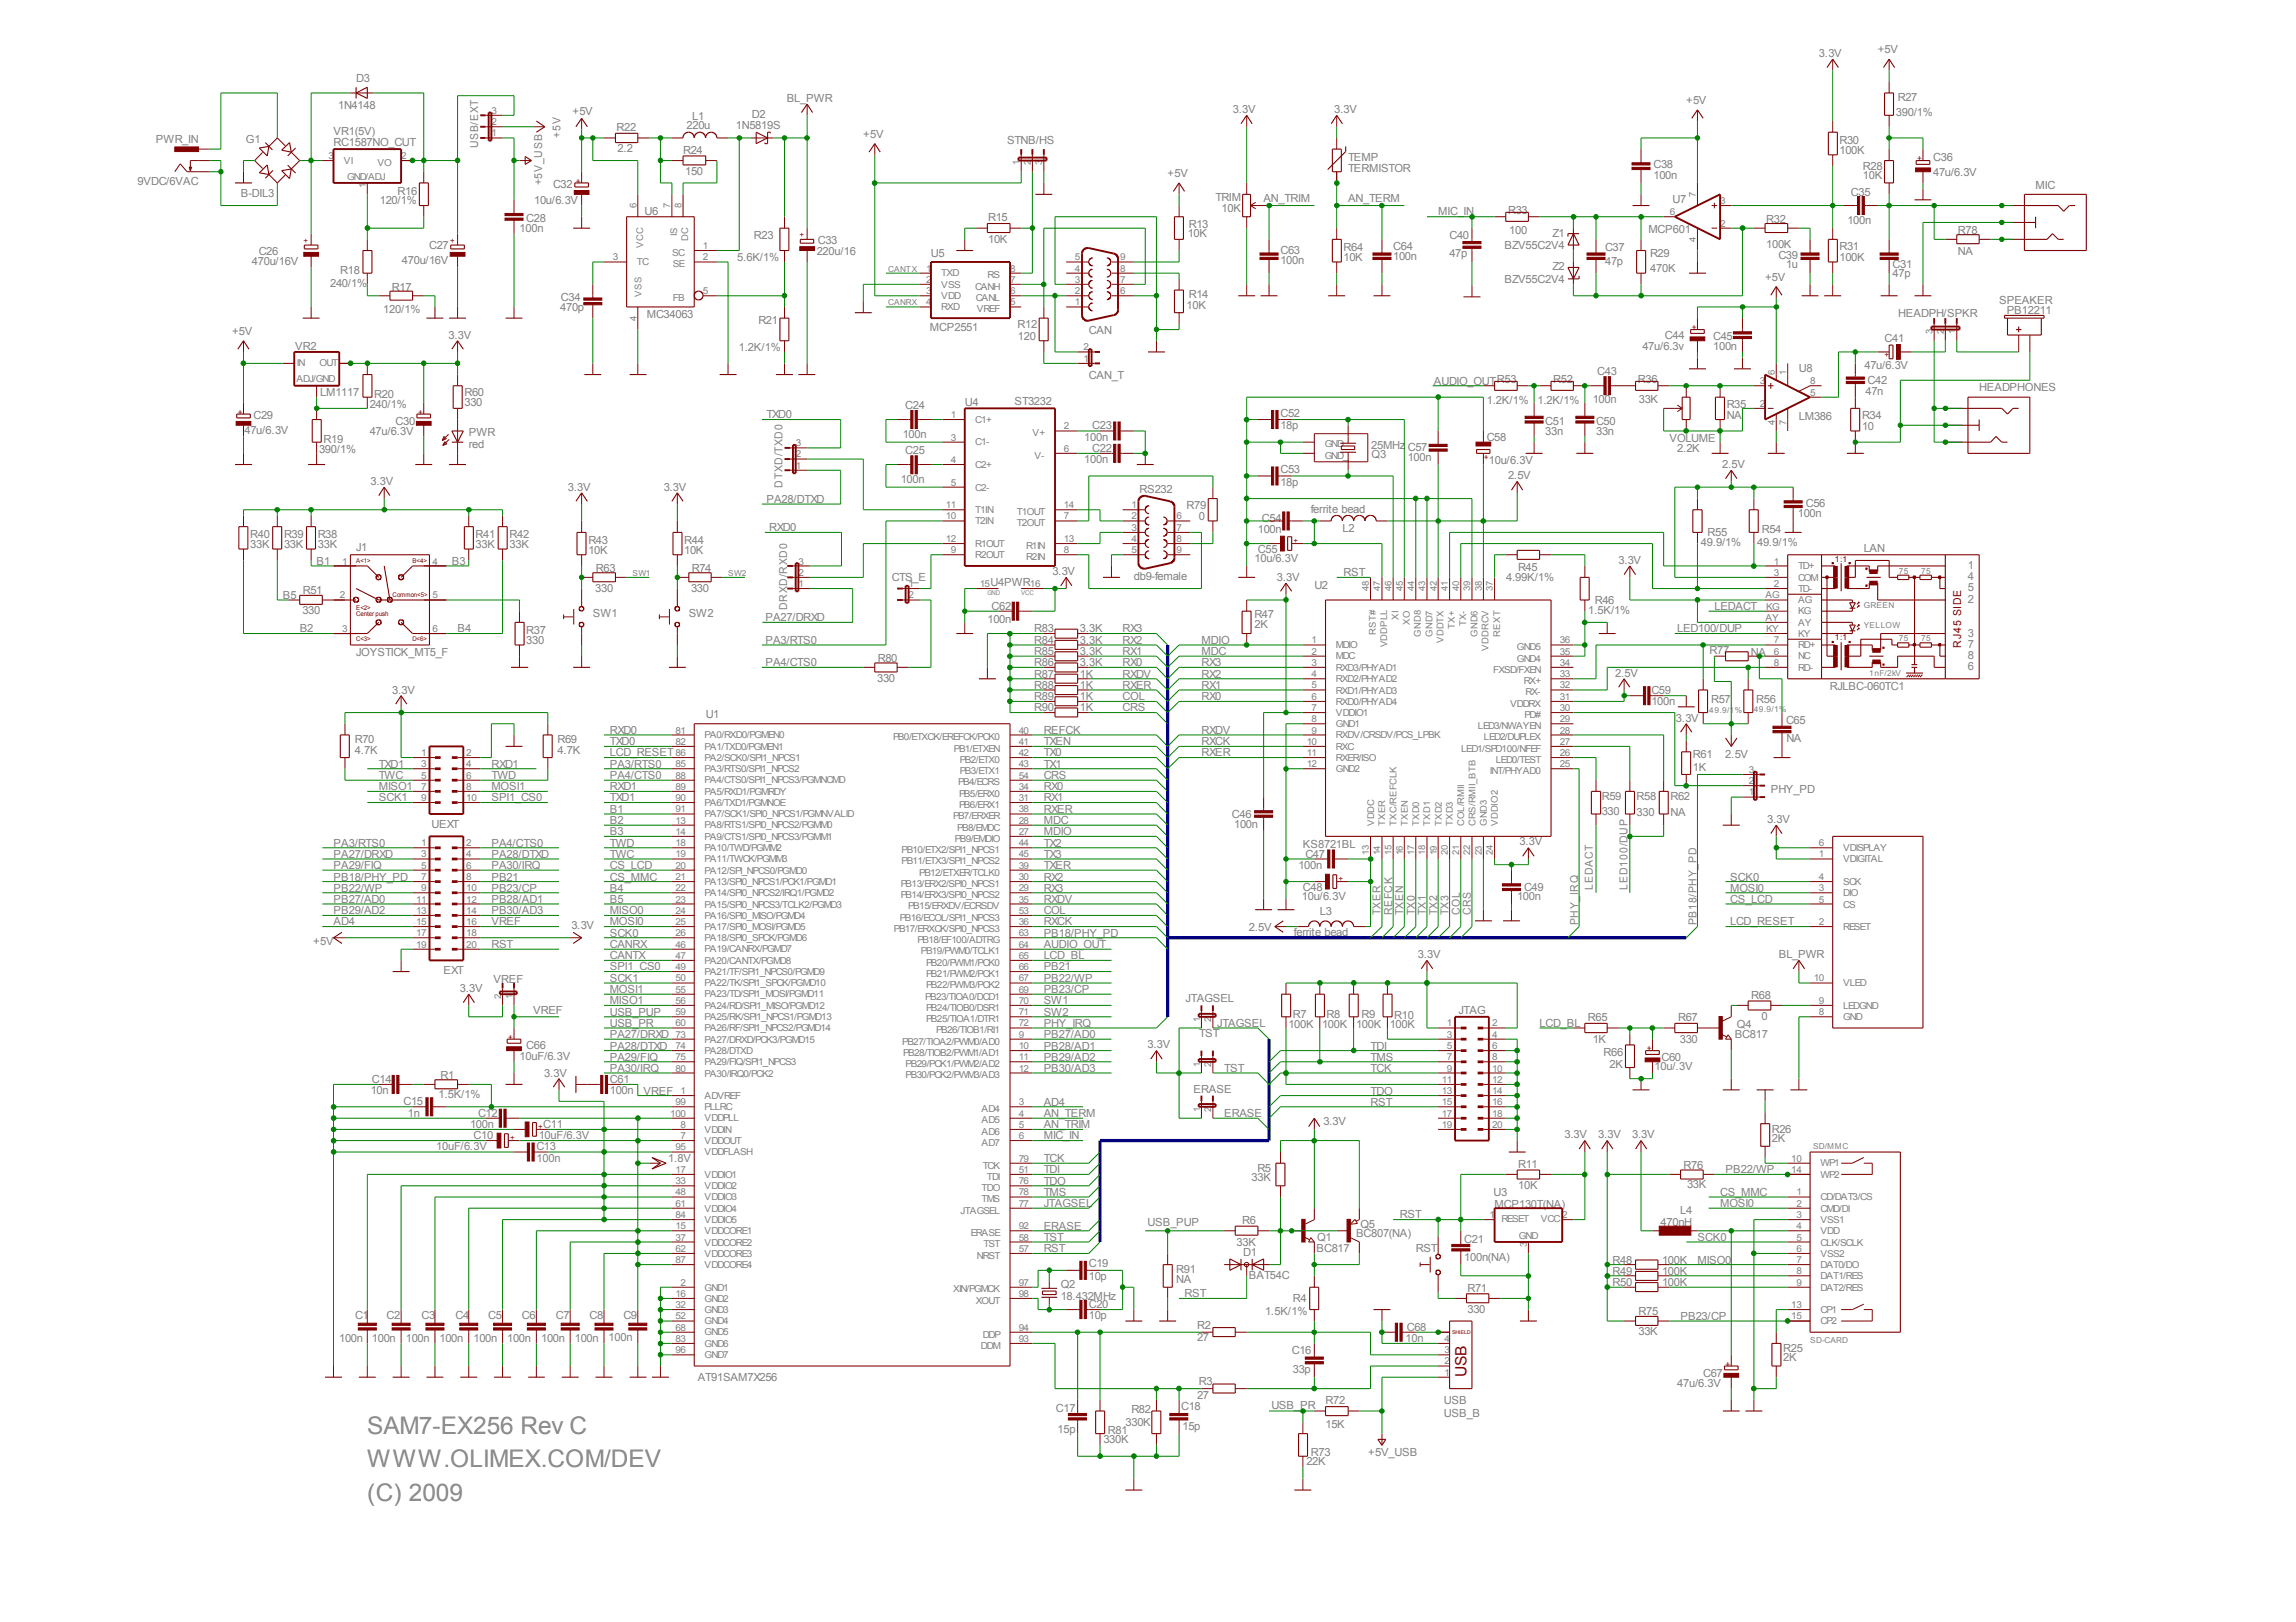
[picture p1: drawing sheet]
<svg xmlns="http://www.w3.org/2000/svg" width="297mm" height="210mm" viewBox="0 0 297 210" stroke-linecap="round" stroke-linejoin="round" font-family="sans-serif">
<defs><g id="words">
<g font-size="3.1" fill="#808080">
<text x="47.5" y="185.5">SAM7-EX256 Rev C</text>
<text x="47.5" y="189.9">WWW.OLIMEX.COM/DEV</text>
<text x="47.5" y="194.3">(C) 2009</text>
</g>
<text font-size="2" fill="#800000" x="189.7" y="178.2" transform="rotate(-90 189.7 178.2)">USB</text>
<g font-size="1.4" fill="#808080">
<text x="46.1" y="10.5">D3</text>
<text x="235.3" y="7.3">3.3V</text>
<text x="242.9" y="6.9">+5V</text>
<text x="43.1" y="17.5">VR1(5V)</text>
<text x="43.7" y="14.1">1N4148</text>
<text x="72.5" y="17.9" transform="rotate(-90 72.5 17.9)">+5V</text>
<text x="74.1" y="14.9">+5V</text>
<text x="79.8" y="17">R22</text>
<text x="88.8" y="16.7">220u</text>
<text x="89.5" y="15.5">L1</text>
<text x="95.2" y="16.8">1N5819S</text>
<text x="97.3" y="15.3">D2</text>
<text x="101.8" y="13.2">BL_PWR</text>
<text x="111.7" y="17.9">+5V</text>
<text x="159.5" y="14.6">3.3V</text>
<text x="172.6" y="14.6">3.3V</text>
<text x="218.2" y="13.5">+5V</text>
<text x="245.3" y="15">390/1%</text>
<text x="245.5" y="13.1">R27</text>
<text x="17.8" y="24">9VDC/6VAC</text>
<text x="20.2" y="18.5">PWR_IN</text>
<text x="31.8" y="18.5">G1</text>
<text x="43.1" y="18.9">RC1587NO_CUT</text>
<text x="61.8" y="19.2" transform="rotate(-90 61.8 19.2)">USB/EXT</text>
<text x="70.1" y="24" transform="rotate(-90 70.1 24)">+5V_USB</text>
<text x="79.9" y="19.6">2.2</text>
<text x="88.4" y="19.9">R24</text>
<text x="88.7" y="22.6">150</text>
<text x="130.3" y="18.6">STNB/HS</text>
<text x="151.1" y="23">+5V</text>
<text x="174.4" y="22.2">TERMISTOR</text>
<text x="174.4" y="20.8">TEMP</text>
<text x="213.9" y="23.2">100n</text>
<text x="213.9" y="21.7">C38</text>
<text x="238" y="19.9">100K</text>
<text x="238" y="18.6">R30</text>
<text x="241" y="23.1">10K</text>
<text x="241" y="21.9">R28</text>
<text x="250.1" y="22.7">47u/6.3V</text>
<text x="250.1" y="20.8">C36</text>
<text x="31.2" y="25.5">B-DIL3</text>
<text x="49.1" y="26.5">120/1%</text>
<text x="51.4" y="25.3">R16</text>
<text x="68.1" y="28.7">C28</text>
<text x="69.1" y="26.4">10u/6.3V</text>
<text x="71.5" y="24.3">C32</text>
<text x="83.4" y="27.8">U6</text>
<text x="127.8" y="28.6">R15</text>
<text x="153.8" y="29.5">R13</text>
<text x="157.3" y="26">TRIM</text>
<text x="158" y="27.5">10K</text>
<text x="163.5" y="26.2">AN_TRIM</text>
<text x="174.4" y="26.2">AN_TERM</text>
<text x="186.1" y="27.8">MIC_IN</text>
<text x="195.1" y="27.7">R33</text>
<text x="216.4" y="26.2">U7</text>
<text x="228.5" y="28.8">R32</text>
<text x="239" y="29">100n</text>
<text x="239.4" y="25.4">C35</text>
<text x="263.3" y="24.4">MIC</text>
<text x="32.6" y="34.3">470u/16V</text>
<text x="33.5" y="33">C26</text>
<text x="44" y="35.4">R18</text>
<text x="52" y="34.1">470u/16V</text>
<text x="55.5" y="32.2">C27</text>
<text x="67.2" y="30">100n</text>
<text x="95.4" y="33.7">5.6K/1%</text>
<text x="97.5" y="31">R23</text>
<text x="105.7" y="33">220u/16</text>
<text x="105.8" y="31.6">C33</text>
<text x="120.4" y="33.3">U5</text>
<text x="127.8" y="31.4">10K</text>
<text x="153.7" y="30.7">10K</text>
<text x="165.7" y="34.1">100n</text>
<text x="165.7" y="32.8">C63</text>
<text x="173.8" y="33.8">10K</text>
<text x="173.8" y="32.5">R64</text>
<text x="180.2" y="33.7">100n</text>
<text x="180.2" y="32.3">C64</text>
<text x="187.5" y="33.2">47p</text>
<text x="187.5" y="30.9">C40</text>
<text x="194.6" y="32.2">BZV55C2V4</text>
<text x="195.3" y="30.3">100</text>
<text x="200.9" y="30.6">Z1</text>
<text x="200.9" y="35">Z2</text>
<text x="207.6" y="34.3">47p</text>
<text x="207.6" y="32.5">C37</text>
<text x="213.3" y="30.1">MCP601</text>
<text x="213.5" y="35.2">470K</text>
<text x="213.5" y="33.3">R29</text>
<text x="228.5" y="32">100K</text>
<text x="230.1" y="33.5">C39</text>
<text x="231.1" y="34.7">1u</text>
<text x="238" y="33.8">100K</text>
<text x="238" y="32.3">R31</text>
<text x="244.8" y="35.8">47p</text>
<text x="244.8" y="34.7">C31</text>
<text x="253.3" y="33.1">NA</text>
<text x="253.3" y="30.3">R78</text>
<text x="42.7" y="37.2">240/1%</text>
<text x="49.6" y="40.5">120/1%</text>
<text x="50.7" y="37.6">R17</text>
<text x="72.5" y="40.2">470p</text>
<text x="72.6" y="38.9">C34</text>
<text x="83.7" y="41.2">MC34063</text>
<text x="98.1" y="41.9">R21</text>
<text x="153.5" y="40">10K</text>
<text x="153.8" y="38.6">R14</text>
<text x="194.6" y="36.6">BZV55C2V4</text>
<text x="228.4" y="36.4">+5V</text>
<text x="245.6" y="41">HEADPH/SPKR</text>
<text x="258.7" y="39.3">SPEAKER</text>
<text x="259.6" y="40.6">PB12211</text>
<text x="30" y="43.4">+5V</text>
<text x="38.2" y="45.3">VR2</text>
<text x="58" y="43.8">3.3V</text>
<text x="95.6" y="45.4">1.2K/1%</text>
<text x="120.3" y="42.8">MCP2551</text>
<text x="131.6" y="42.5">R12</text>
<text x="131.7" y="44">120</text>
<text x="140.9" y="43.3">CAN</text>
<text x="212.5" y="45.3">47u/6.3v</text>
<text x="215.4" y="43.9">C44</text>
<text x="221.7" y="45.3">100n</text>
<text x="221.7" y="44">C45</text>
<text x="241.2" y="47.8">47u/6.3V</text>
<text x="243.8" y="44.3">C41</text>
<text x="41.4" y="51.2">LM1117</text>
<text x="47.8" y="52.8">240/1%</text>
<text x="48.4" y="51.5">R20</text>
<text x="60.1" y="52.6">330</text>
<text x="60.1" y="51.2">R60</text>
<text x="117.1" y="52.9">C24</text>
<text x="124.8" y="52.5">U4</text>
<text x="131.2" y="52.4">ST3232</text>
<text x="140.9" y="49.1">CAN_T</text>
<text x="165.7" y="53.9">C52</text>
<text x="185.5" y="49.8">AUDIO_OUTR53</text>
<text x="192.3" y="52.3">1.2K/1%</text>
<text x="198.9" y="52.3">1.2K/1%</text>
<text x="200.9" y="49.5">R52</text>
<text x="206.1" y="52.2">100n</text>
<text x="206.6" y="48.5">C43</text>
<text x="211.9" y="49.5">R36</text>
<text x="212" y="52.1">33K</text>
<text x="223.4" y="52.7">R35</text>
<text x="232.7" y="48.1">U8</text>
<text x="241.3" y="51.2">47n</text>
<text x="241.6" y="49.7">C42</text>
<text x="256" y="50.7">HEADPHONES</text>
<text x="31.6" y="56.1">47u/6.3V</text>
<text x="32.8" y="54.2">C29</text>
<text x="41.3" y="58.7">390/1%</text>
<text x="41.8" y="57.4">R19</text>
<text x="47.8" y="56.3">47u/6.3V</text>
<text x="51.2" y="55">C30</text>
<text x="60.6" y="58">red</text>
<text x="60.6" y="56.5">PWR</text>
<text x="99.2" y="54.2">TXD0</text>
<text x="116.8" y="56.7">100n</text>
<text x="117.1" y="58.7">C25</text>
<text x="140.3" y="59.9">100n</text>
<text x="140.3" y="57">100n</text>
<text x="141.3" y="58.5">C22</text>
<text x="141.3" y="55.5">C23</text>
<text x="165.7" y="55.5">18p</text>
<text x="177.4" y="58.1">25MHz</text>
<text x="177.4" y="59.3">Q3</text>
<text x="182.1" y="59.6">100n</text>
<text x="182.1" y="58.3">C57</text>
<text x="192.3" y="57">C58</text>
<text x="199.9" y="56.3">33n</text>
<text x="199.9" y="55">C51</text>
<text x="206.5" y="56.3">33n</text>
<text x="206.5" y="55">C50</text>
<text x="216" y="57.2">VOLUME</text>
<text x="217" y="58.5">2.2K</text>
<text x="223.4" y="54.2">NA</text>
<text x="232.7" y="54.3">LM386</text>
<text x="240.9" y="55.6">10</text>
<text x="240.9" y="54.2">R34</text>
<text x="47.9" y="62.8">3.3V</text>
<text x="73.4" y="63.5">3.3V</text>
<text x="85.9" y="63.5">3.3V</text>
<text x="99.2" y="65.1">PA28/DTXD</text>
<text x="101.2" y="63.1" transform="rotate(-90 101.2 63.1)">DTXD/TXD0</text>
<text x="116.5" y="62.5">100n</text>
<text x="147.4" y="63.8">RS232</text>
<text x="153.5" y="65.8">R79</text>
<text x="165.7" y="62.8">18p</text>
<text x="165.7" y="61.2">C53</text>
<text x="192.6" y="60.1">10u/6.3V</text>
<text x="195.1" y="62">2.5V</text>
<text x="222.8" y="60.6">2.5V</text>
<text x="233.6" y="65.6">C56</text>
<text x="32.4" y="70.9">33K</text>
<text x="32.4" y="69.6">R40</text>
<text x="36.8" y="70.9">33K</text>
<text x="36.8" y="69.6">R39</text>
<text x="41.1" y="70.9">33K</text>
<text x="41.1" y="69.6">R38</text>
<text x="46.1" y="71.4">J1</text>
<text x="61.5" y="70.9">33K</text>
<text x="61.5" y="69.6">R41</text>
<text x="65.9" y="70.9">33K</text>
<text x="65.9" y="69.6">R42</text>
<text x="76.1" y="71.7">10K</text>
<text x="76.1" y="70.4">R43</text>
<text x="88.5" y="71.7">10K</text>
<text x="88.5" y="70.4">R44</text>
<text x="99.5" y="68.7">RXD0</text>
<text x="155.1" y="67.3">0</text>
<text x="162.7" y="69">100n</text>
<text x="162.7" y="71.6">C55</text>
<text x="163.3" y="67.5">C54</text>
<text x="169.6" y="66.4">ferrite bead</text>
<text x="173.7" y="68.9">L2</text>
<text x="220" y="70.7">49.9/1%</text>
<text x="220.9" y="69.4">R55</text>
<text x="227.3" y="70.7">49.9/1%</text>
<text x="227.9" y="69">R54</text>
<text x="232.6" y="66.9">100n</text>
<text x="241.1" y="71.4">LAN</text>
<text x="36.6" y="77.5">B5</text>
<text x="39.2" y="76.9">R51</text>
<text x="41" y="73.1">B1</text>
<text x="58.5" y="73.1">B3</text>
<text x="77" y="76.6">330</text>
<text x="77.1" y="74">R63</text>
<text x="89.4" y="76.6">330</text>
<text x="89.5" y="74">R74</text>
<text x="115.4" y="75.2">CTS_E</text>
<text x="128.2" y="75.9">U4PWR</text>
<text x="136.2" y="74.4">3.3V</text>
<text x="146.7" y="75.1">db9-female</text>
<text x="162.3" y="72.7">10u/6.3V</text>
<text x="165.2" y="75.1">3.3V</text>
<text x="170" y="76.2">U2</text>
<text x="173.8" y="74.6">RST</text>
<text x="194.8" y="75.1">4.99K/1%</text>
<text x="196.4" y="73.8">R45</text>
<text x="209.4" y="73">3.3V</text>
<text x="254.6" y="73.6">1</text>
<text x="254.6" y="75.1">4</text>
<text x="254.6" y="76.5">5</text>
<text x="254.6" y="78">2</text>
<text x="38.8" y="81.8">B2</text>
<text x="39.1" y="79.5">330</text>
<text x="59.2" y="81.8">B4</text>
<text x="68.1" y="83.3">330</text>
<text x="68.1" y="82">R37</text>
<text x="76.7" y="79.8">SW1</text>
<text x="89.1" y="79.8">SW2</text>
<text x="99" y="83.3">PA3/RTS0</text>
<text x="99" y="80.4">PA27/DRXD</text>
<text x="101.8" y="79" transform="rotate(-90 101.8 79)">DRXD/RXD0</text>
<text x="127.7" y="80.6">100n</text>
<text x="128.3" y="78.9">C62</text>
<text x="133.8" y="81.8">R83</text>
<text x="133.8" y="83.3">R84</text>
<text x="139.7" y="81.8">3.3K</text>
<text x="139.7" y="83.3">3.3K</text>
<text x="145.2" y="83.3">RX2</text>
<text x="145.2" y="81.8">RX3</text>
<text x="155.4" y="83.3">MDIO</text>
<text x="162.3" y="81.3">2K</text>
<text x="162.3" y="80">R47</text>
<text x="205.5" y="79.4">1.5K/1%</text>
<text x="206.3" y="78.1">R46</text>
<text x="217" y="81.8">LED100/DUP</text>
<text x="221.8" y="79">LEDACT</text>
<text x="254.6" y="82.4">3</text>
<text x="254.6" y="83.8">7</text>
<text x="46.1" y="84.9">JOYSTICK_MT5_F</text>
<text x="50.7" y="89.7">3.3V</text>
<text x="99" y="86.2">PA4/CTS0</text>
<text x="113.5" y="88.3">330</text>
<text x="113.6" y="85.7">R80</text>
<text x="133.8" y="84.8">R85</text>
<text x="133.8" y="86.2">R86</text>
<text x="133.8" y="87.7">R87</text>
<text x="133.8" y="89.1">R88</text>
<text x="139.7" y="84.8">3.3K</text>
<text x="139.7" y="86.2">3.3K</text>
<text x="139.7" y="87.7">1K</text>
<text x="139.7" y="89.1">1K</text>
<text x="145.2" y="86.2">RX0</text>
<text x="145.2" y="84.8">RX1</text>
<text x="145.2" y="87.7">RXDV</text>
<text x="145.2" y="89.1">RXER</text>
<text x="155.4" y="84.8">MDC</text>
<text x="155.4" y="89.1">RX1</text>
<text x="155.4" y="87.7">RX2</text>
<text x="155.4" y="86.2">RX3</text>
<text x="209" y="87.6">2.5V</text>
<text x="213.6" y="89.8">C59</text>
<text x="221.2" y="84.6">R77</text>
<text x="226.5" y="84.9">NA</text>
<text x="236.7" y="89.3">RJLBC-060TC1</text>
<text x="254.6" y="85.3">8</text>
<text x="254.6" y="86.7">6</text>
<text x="78.9" y="95">RXD0</text>
<text x="91.3" y="92.9">U1</text>
<text x="133.8" y="90.6">R89</text>
<text x="133.8" y="92.1">R90</text>
<text x="135" y="95">REFCK</text>
<text x="139.7" y="90.6">1K</text>
<text x="139.7" y="92.1">1K</text>
<text x="145.2" y="90.6">COL</text>
<text x="145.2" y="92.1">CRS</text>
<text x="155.4" y="90.6">RX0</text>
<text x="155.4" y="95">RXDV</text>
<text x="213.6" y="91.3">100n</text>
<text x="216.8" y="93.4">3.3V</text>
<text x="221.4" y="90.9">R57</text>
<text x="227.2" y="90.9">R56</text>
<text x="231.1" y="93.7">C65</text>
<text x="45.9" y="97.6">4.7K</text>
<text x="45.9" y="96.1">R70</text>
<text x="49" y="100.8">TWC</text>
<text x="49" y="99.3">TXD1</text>
<text x="63.6" y="99.3">RXD1</text>
<text x="63.6" y="100.8">TWD</text>
<text x="72.1" y="97.6">4.7K</text>
<text x="72.1" y="96.1">R69</text>
<text x="78.9" y="97.9">LCD_RESET</text>
<text x="78.9" y="99.3">PA3/RTS0</text>
<text x="78.9" y="100.8">PA4/CTS0</text>
<text x="78.9" y="96.4">TXD0</text>
<text x="135" y="100.8">CRS</text>
<text x="135" y="97.9">TX0</text>
<text x="135" y="99.3">TX1</text>
<text x="135" y="96.4">TXEN</text>
<text x="155.4" y="96.4">RXCK</text>
<text x="155.4" y="97.9">RXER</text>
<text x="219" y="99.8">1K</text>
<text x="219" y="98">R61</text>
<text x="223.2" y="98.1">2.5V</text>
<text x="231.1" y="96.1">NA</text>
<text x="49" y="102.3">MISO1</text>
<text x="49" y="103.7">SCK1</text>
<text x="55.8" y="107.1">UEXT</text>
<text x="63.6" y="102.3">MOSI1</text>
<text x="63.6" y="103.7">SPI1_CS0</text>
<text x="78.9" y="105.2">B1</text>
<text x="78.9" y="106.6">B2</text>
<text x="78.9" y="102.3">RXD1</text>
<text x="78.9" y="103.7">TXD1</text>
<text x="135" y="106.6">MDC</text>
<text x="135" y="102.3">RX0</text>
<text x="135" y="103.7">RX1</text>
<text x="135" y="105.2">RXER</text>
<text x="159.4" y="105.8">C46</text>
<text x="159.7" y="107.1">100n</text>
<text x="207.2" y="105.5">330</text>
<text x="207.2" y="103.6">R59</text>
<text x="211.7" y="105.7">330</text>
<text x="211.7" y="103.6">R58</text>
<text x="216.1" y="105.7">NA</text>
<text x="216.1" y="103.6">R62</text>
<text x="228.6" y="106.5">3.3V</text>
<text x="229.1" y="102.6">PHY_PD</text>
<text x="43.1" y="109.6">PA3/RTS0</text>
<text x="43.1" y="111">PA27/DRXD</text>
<text x="43.1" y="112.5">PA29/FIQ</text>
<text x="43.1" y="113.9">PB18/PHY_PD</text>
<text x="63.6" y="109.6">PA4/CTS0</text>
<text x="63.6" y="111">PA28/DTXD</text>
<text x="63.6" y="112.5">PA30/IRQ</text>
<text x="63.6" y="113.9">PB21</text>
<text x="78.9" y="108.1">B3</text>
<text x="78.9" y="112.5">CS_LCD</text>
<text x="78.9" y="113.9">CS_MMC</text>
<text x="78.9" y="111">TWC</text>
<text x="78.9" y="109.6">TWD</text>
<text x="135" y="108.1">MDIO</text>
<text x="135" y="113.9">RX2</text>
<text x="135" y="109.6">TX2</text>
<text x="135" y="111">TX3</text>
<text x="135" y="112.5">TXER</text>
<text x="168" y="112.4">100n</text>
<text x="168.6" y="109.7">KS8721BL</text>
<text x="168.9" y="111.1">C47</text>
<text x="196.6" y="109.4">3.3V</text>
<text x="223.8" y="113.9">SCK0</text>
<text x="43.1" y="119.8">AD4</text>
<text x="43.1" y="115.4">PB22/WP</text>
<text x="43.1" y="116.8">PB27/AD0</text>
<text x="43.1" y="118.3">PB29/AD2</text>
<text x="63.6" y="115.4">PB23/CP</text>
<text x="63.6" y="116.8">PB28/AD1</text>
<text x="63.6" y="118.3">PB30/AD3</text>
<text x="63.6" y="119.8">VREF</text>
<text x="78.9" y="115.4">B4</text>
<text x="78.9" y="116.8">B5</text>
<text x="78.9" y="118.3">MISO0</text>
<text x="78.9" y="119.8">MOSI0</text>
<text x="135" y="118.3">COL</text>
<text x="135" y="115.4">RX3</text>
<text x="135" y="119.8">RXCK</text>
<text x="135" y="116.8">RXDV</text>
<text x="168.4" y="116.5">10u/6.3V</text>
<text x="168.6" y="115.3">C48</text>
<text x="170.7" y="118.5">L3</text>
<text x="178.6" y="118.5" transform="rotate(-90 178.6 118.5)">TXER</text>
<text x="180.1" y="118.5" transform="rotate(-90 180.1 118.5)">REFCK</text>
<text x="181.5" y="118.5" transform="rotate(-90 181.5 118.5)">TXEN</text>
<text x="183" y="118.5" transform="rotate(-90 183 118.5)">TX0</text>
<text x="184.5" y="118.5" transform="rotate(-90 184.5 118.5)">TX1</text>
<text x="185.9" y="118.5" transform="rotate(-90 185.9 118.5)">TX2</text>
<text x="187.4" y="118.5" transform="rotate(-90 187.4 118.5)">TX3</text>
<text x="188.8" y="118.5" transform="rotate(-90 188.8 118.5)">COL</text>
<text x="190.3" y="118.5" transform="rotate(-90 190.3 118.5)">CRS</text>
<text x="196.3" y="116.5">100n</text>
<text x="197.2" y="115.3">C49</text>
<text x="204.2" y="119.8" transform="rotate(-90 204.2 119.8)">PHY_IRQ</text>
<text x="206.1" y="115.1" transform="rotate(-90 206.1 115.1)">LEDACT</text>
<text x="210.6" y="115.1" transform="rotate(-90 210.6 115.1)">LED100/DUP</text>
<text x="219.5" y="119.8" transform="rotate(-90 219.5 119.8)">PB18/PHY_PD</text>
<text x="223.8" y="116.8">CS_LCD</text>
<text x="223.8" y="119.8">LCD_RESET</text>
<text x="223.8" y="115.4">MOSI0</text>
<text x="40.5" y="122.3">+5V</text>
<text x="63.6" y="122.7">RST</text>
<text x="73.9" y="120.2">3.3V</text>
<text x="78.9" y="122.7">CANRX</text>
<text x="78.9" y="124.1">CANTX</text>
<text x="78.9" y="121.2">SCK0</text>
<text x="78.9" y="125.6">SPI1_CS0</text>
<text x="135" y="122.7">AUDIO_OUT</text>
<text x="135" y="124.1">LCD_BL</text>
<text x="135" y="121.2">PB18/PHY_PD</text>
<text x="135" y="125.6">PB21</text>
<text x="161.6" y="120.5">2.5V</text>
<text x="167.4" y="121.1">ferrite bead</text>
<text x="183.4" y="124">3.3V</text>
<text x="230.1" y="124">BL_PWR</text>
<text x="57.4" y="126">EXT</text>
<text x="59.5" y="128.4">3.3V</text>
<text x="63.9" y="127.2">VREF</text>
<text x="69" y="131.3">VREF</text>
<text x="78.9" y="130">MISO1</text>
<text x="78.9" y="128.5">MOSI1</text>
<text x="78.9" y="127.1">SCK1</text>
<text x="78.9" y="131.4">USB_PUP</text>
<text x="135" y="127.1">PB22/WP</text>
<text x="135" y="128.5">PB23/CP</text>
<text x="135" y="130">SW1</text>
<text x="135" y="131.4">SW2</text>
<text x="153.4" y="129.7">JTAGSEL</text>
<text x="167.3" y="131.7">R7</text>
<text x="171.6" y="131.7">R8</text>
<text x="176.1" y="131.7">R9</text>
<text x="180.4" y="131.9">R10</text>
<text x="188.7" y="131.3">JTAG</text>
<text x="226.6" y="129.3">R68</text>
<text x="67.2" y="137.2">10uF/6.3V</text>
<text x="68.1" y="135.7">C66</text>
<text x="78.9" y="134.3">PA27/DRXD</text>
<text x="78.9" y="135.8">PA28/DTXD</text>
<text x="78.9" y="137.3">PA29/FIQ</text>
<text x="78.9" y="132.9">USB_PR</text>
<text x="135" y="134.3">PB27/AD0</text>
<text x="135" y="135.8">PB28/AD1</text>
<text x="135" y="137.3">PB29/AD2</text>
<text x="135" y="132.9">PHY_IRQ</text>
<text x="148.4" y="135.6">3.3V</text>
<text x="155.2" y="134.2">TST</text>
<text x="157.5" y="132.9">JTAGSEL</text>
<text x="166.7" y="133">100K</text>
<text x="171.1" y="133">100K</text>
<text x="175.4" y="133">100K</text>
<text x="177.3" y="135.8">TDI</text>
<text x="177.3" y="137.3">TMS</text>
<text x="179.8" y="133">100K</text>
<text x="199.2" y="132.9">LCD_BL</text>
<text x="205.4" y="132.2">R65</text>
<text x="206.1" y="134.9">1K</text>
<text x="207.5" y="136.7">R66</text>
<text x="214.9" y="137.3">C60</text>
<text x="217.1" y="132.2">R67</text>
<text x="217.3" y="134.9">330</text>
<text x="224.4" y="134.3">BC817</text>
<text x="224.7" y="133">Q4</text>
<text x="227.9" y="132">0</text>
<text x="48" y="141.6">10n</text>
<text x="48.1" y="140.1">C14</text>
<text x="52.2" y="143">C15</text>
<text x="56.7" y="142.1">1.5K/1%</text>
<text x="57" y="139.6">R1</text>
<text x="70.4" y="139.3">3.3V</text>
<text x="78.9" y="141.6">100n</text>
<text x="78.9" y="138.7">PA30/IRQ</text>
<text x="78.9" y="140.1">C61</text>
<text x="83.3" y="141.6">VREF</text>
<text x="135" y="143.1">AD4</text>
<text x="135" y="138.7">PB30/AD3</text>
<text x="154.4" y="141.5">ERASE</text>
<text x="158.4" y="138.7">TST</text>
<text x="177.3" y="143.1">RST</text>
<text x="177.3" y="138.7">TCK</text>
<text x="177.3" y="141.6">TDO</text>
<text x="208.2" y="138.1">2K</text>
<text x="214.1" y="138.5">10u/.3V</text>
<text x="52.8" y="144.5">1n</text>
<text x="56.4" y="148.8">10uF/6.3V</text>
<text x="60.8" y="145.9">100n</text>
<text x="61.2" y="147.4">C10</text>
<text x="61.8" y="144.5">C12</text>
<text x="69.4" y="148.8">C13</text>
<text x="69.7" y="147.4">10uF/6.3V</text>
<text x="70.3" y="145.9">C11</text>
<text x="135" y="144.6">AN_TERM</text>
<text x="135" y="146">AN_TRIM</text>
<text x="135" y="147.5">MIC_IN</text>
<text x="158.4" y="144.6">ERASE</text>
<text x="171.2" y="145.6">3.3V</text>
<text x="202.4" y="147.3">3.3V</text>
<text x="206.8" y="147.3">3.3V</text>
<text x="211.1" y="147.3">3.3V</text>
<text x="229.2" y="147.7">2K</text>
<text x="229.2" y="146.6">R26</text>
<text x="69.4" y="150.3">100n</text>
<text x="86.4" y="150.4">1.8V</text>
<text x="135" y="150.4">TCK</text>
<text x="135" y="151.8">TDI</text>
<text x="135" y="153.3">TDO</text>
<text x="135" y="154.8">TMS</text>
<text x="161.9" y="152.9">33K</text>
<text x="162.7" y="151.7">R5</text>
<text x="193.2" y="154.8">U3</text>
<text x="196.4" y="153.9">10K</text>
<text x="196.4" y="151.1">R11</text>
<text x="217.8" y="151.3">R76</text>
<text x="218.3" y="153.7">33K</text>
<text x="222.5" y="154.8">CS_MMC</text>
<text x="223.2" y="151.8">PB22/WP</text>
<text x="135" y="159.1">ERASE</text>
<text x="135" y="156.2">JTAGSEL</text>
<text x="135" y="160.6">TST</text>
<text x="148.4" y="158.7">USB_PUP</text>
<text x="159.9" y="161.2">33K</text>
<text x="160.7" y="158.4">R6</text>
<text x="170.3" y="162">BC817</text>
<text x="170.4" y="160.6">Q1</text>
<text x="175.4" y="160">BC807(NA)</text>
<text x="176" y="158.9">Q5</text>
<text x="181.1" y="157.7">RST</text>
<text x="189.4" y="160.8">C21</text>
<text x="193.4" y="156.4">MCP130T(NA)</text>
<text x="214.8" y="158.7">470nH</text>
<text x="217.3" y="157.1">L4</text>
<text x="219.6" y="160.6">SCK0</text>
<text x="222.5" y="156.2">MOSI0</text>
<text x="135" y="162.1">RST</text>
<text x="137.2" y="166.7">Q2</text>
<text x="140.9" y="165.6">10p</text>
<text x="140.9" y="164">C19</text>
<text x="152.2" y="166">NA</text>
<text x="152.2" y="164.8">R91</text>
<text x="153.2" y="167.9">RST</text>
<text x="160.8" y="162.5">D1</text>
<text x="161.6" y="165.6">BAT54C</text>
<text x="183.2" y="162.1">RST</text>
<text x="189.4" y="163.1">100n(NA)</text>
<text x="189.9" y="167.1">R71</text>
<text x="208.6" y="163.5">R48</text>
<text x="208.6" y="165">R49</text>
<text x="208.6" y="166.4">R50</text>
<text x="215" y="163.5">100K</text>
<text x="215" y="165">100K</text>
<text x="215" y="166.4">100K</text>
<text x="219.6" y="163.5">MISO0</text>
<text x="43.9" y="173.6">100n</text>
<text x="45.9" y="170.7">C1</text>
<text x="48.1" y="173.6">100n</text>
<text x="50" y="170.7">C2</text>
<text x="52.5" y="173.6">100n</text>
<text x="54.5" y="170.7">C3</text>
<text x="56.9" y="173.6">100n</text>
<text x="58.9" y="170.7">C4</text>
<text x="61.2" y="173.6">100n</text>
<text x="63.1" y="170.7">C5</text>
<text x="65.6" y="173.6">100n</text>
<text x="67.5" y="170.7">C6</text>
<text x="70" y="173.6">100n</text>
<text x="71.9" y="170.7">C7</text>
<text x="74.4" y="173.6">100n</text>
<text x="76.3" y="170.7">C8</text>
<text x="78.7" y="173.5">100n</text>
<text x="80.6" y="170.7">C9</text>
<text x="137.2" y="168.2">18.432MHz</text>
<text x="140.9" y="170.7">10p</text>
<text x="140.9" y="169.3">C20</text>
<text x="154.9" y="173.6">27</text>
<text x="154.9" y="172">R2</text>
<text x="163.7" y="170.1">1.5K/1%</text>
<text x="167.3" y="168.5">R4</text>
<text x="181.8" y="173.6">10n</text>
<text x="182" y="172.2">C68</text>
<text x="189.9" y="169.9">330</text>
<text x="212" y="172.8">33K</text>
<text x="212" y="170.2">R75</text>
<text x="217.4" y="170.8">PB23/CP</text>
<text x="90.3" y="178.7">AT91SAM7X256</text>
<text x="155.1" y="179.2">R3</text>
<text x="167.1" y="175.3">C16</text>
<text x="167.3" y="177.7">33p</text>
<text x="217" y="179.5">47u/6.3V</text>
<text x="220.3" y="178.2">C67</text>
<text x="230.7" y="176.2">2K</text>
<text x="230.7" y="175">R25</text>
<text x="136.6" y="182.7">C17</text>
<text x="136.8" y="185.5">15p</text>
<text x="143.3" y="185.5">R81</text>
<text x="145.6" y="184.5">330K</text>
<text x="146.4" y="182.9">R82</text>
<text x="152.8" y="182.5">C18</text>
<text x="153" y="185">15p</text>
<text x="154.9" y="181.1">27</text>
<text x="164.5" y="182.3">USB_PR</text>
<text x="171.5" y="184.8">15K</text>
<text x="171.5" y="181.7">R72</text>
<text x="186.8" y="183.4">USB_B</text>
<text x="186.8" y="181.8">USB</text>
<text x="142.8" y="186.7">330K</text>
<text x="169" y="189.6">22K</text>
<text x="169.6" y="188.5">R73</text>
<text x="177" y="188.5">+5V_USB</text>
</g>
<text font-size="1.4" fill="#800000" x="253.7" y="83.8" transform="rotate(-90 253.7 83.8)">RJ45 SIDE</text>
<g font-size="1.2" fill="#808080">
<text x="63.6" y="17.6">1</text>
<text x="63.6" y="16.2">2</text>
<text x="63.6" y="14.7">3</text>
<text x="42.5" y="20.6">3</text>
<text x="44.5" y="21.2">VI</text>
<text x="44.9" y="23.2">GND/ADJ</text>
<text x="48.8" y="21.4">VO</text>
<text x="51.9" y="20.6">2</text>
<text x="131.9" y="21.4" transform="rotate(-90 131.9 21.4)">1</text>
<text x="133.3" y="21.4" transform="rotate(-90 133.3 21.4)">2</text>
<text x="134.8" y="21.4" transform="rotate(-90 134.8 21.4)">3</text>
<text x="47.3" y="24.3" transform="rotate(-90 47.3 24.3)">1</text>
<text x="82.3" y="26.9" transform="rotate(-90 82.3 26.9)">6</text>
<text x="86.7" y="26.9" transform="rotate(-90 86.7 26.9)">7</text>
<text x="88.2" y="26.9" transform="rotate(-90 88.2 26.9)">8</text>
<text x="216" y="27.9">6</text>
<text x="219.4" y="25.5" transform="rotate(-90 219.4 25.5)">7</text>
<text x="222.5" y="26.4">3</text>
<text x="222.5" y="29.3">2</text>
<text x="79.3" y="33.7">3</text>
<text x="82.4" y="34.3">TC</text>
<text x="83.2" y="32" transform="rotate(-90 83.2 32)">VCC</text>
<text x="87" y="33.1">SC</text>
<text x="87.1" y="34.6">SE</text>
<text x="87.6" y="30.6" transform="rotate(-90 87.6 30.6)">IS</text>
<text x="89" y="31.2" transform="rotate(-90 89 31.2)">DC</text>
<text x="90.9" y="32.2">1</text>
<text x="90.9" y="33.7">2</text>
<text x="119.8" y="35.1">1</text>
<text x="121.8" y="35.8">TXD</text>
<text x="130.7" y="35.1">8</text>
<text x="139.1" y="35.1">4</text>
<text x="139.1" y="33.7">5</text>
<text x="144.9" y="35.1">8</text>
<text x="144.9" y="33.7">9</text>
<text x="219.4" y="31.3" transform="rotate(-90 219.4 31.3)">4</text>
<text x="82.3" y="41.5" transform="rotate(-90 82.3 41.5)">4</text>
<text x="83" y="38.4" transform="rotate(-90 83 38.4)">VSS</text>
<text x="87.1" y="38.9">FB</text>
<text x="90.9" y="38.1">5</text>
<text x="119.8" y="39.5">4</text>
<text x="119.8" y="38.1">3</text>
<text x="119.8" y="36.6">2</text>
<text x="121.8" y="40.1">RXD</text>
<text x="121.8" y="38.7">VDD</text>
<text x="121.8" y="37.3">VSS</text>
<text x="126.2" y="37.5">CANH</text>
<text x="126.3" y="38.9">CANL</text>
<text x="126.4" y="40.4">VREF</text>
<text x="127.8" y="36">RS</text>
<text x="130.7" y="36.6">7</text>
<text x="130.7" y="38.1">6</text>
<text x="130.7" y="39.5">5</text>
<text x="139.1" y="39.5">1</text>
<text x="139.1" y="38.1">2</text>
<text x="139.1" y="36.6">3</text>
<text x="144.9" y="38.1">6</text>
<text x="144.9" y="36.6">7</text>
<text x="38.4" y="47.4">IN</text>
<text x="41.3" y="47.4">OUT</text>
<text x="140.2" y="46.8">1</text>
<text x="140.2" y="45.3">2</text>
<text x="250" y="43.3" transform="rotate(-90 250 43.3)">3</text>
<text x="251.5" y="43.3" transform="rotate(-90 251.5 43.3)">2</text>
<text x="252.9" y="43.3" transform="rotate(-90 252.9 43.3)">1</text>
<text x="38.3" y="49.5">ADJ/GND</text>
<text x="227.7" y="49.7">3</text>
<text x="227.7" y="52.6">2</text>
<text x="229.6" y="48.5" transform="rotate(-90 229.6 48.5)">6</text>
<text x="231.1" y="48.5" transform="rotate(-90 231.1 48.5)">1</text>
<text x="234.2" y="49.7">8</text>
<text x="234.2" y="51.2">5</text>
<text x="102.9" y="59.2">2</text>
<text x="102.9" y="57.7">3</text>
<text x="123" y="54.1">1</text>
<text x="123" y="57">3</text>
<text x="123" y="59.9">4</text>
<text x="126.2" y="54.8">C1+</text>
<text x="126.2" y="57.6">C1-</text>
<text x="133.6" y="56.4">V+</text>
<text x="133.8" y="59.4">V-</text>
<text x="137.6" y="55.6">2</text>
<text x="137.6" y="58.5">6</text>
<text x="171.4" y="57.9">GND</text>
<text x="171.4" y="59.4">GND_</text>
<text x="229.6" y="55" transform="rotate(-90 229.6 55)">4</text>
<text x="231.1" y="55" transform="rotate(-90 231.1 55)">7</text>
<text x="102.9" y="60.6">1</text>
<text x="122.4" y="65.8">11</text>
<text x="123" y="62.8">5</text>
<text x="126.2" y="60.6">C2+</text>
<text x="126.2" y="63.5">C2-</text>
<text x="137.6" y="65.8">14</text>
<text x="146.4" y="65.8">1</text>
<text x="122.4" y="70.1">12</text>
<text x="122.4" y="67.2">10</text>
<text x="123" y="71.6">9</text>
<text x="126.2" y="70.8">R1OUT</text>
<text x="126.2" y="66.4">T1IN</text>
<text x="126.2" y="67.9">T2IN</text>
<text x="131.6" y="66.7">T1OUT</text>
<text x="131.6" y="68.1">T2OUT</text>
<text x="132.8" y="71">R1IN</text>
<text x="137.6" y="70.1">13</text>
<text x="137.6" y="71.6">8</text>
<text x="137.6" y="67.2">7</text>
<text x="146.4" y="67.2">2</text>
<text x="146.4" y="68.7">3</text>
<text x="146.4" y="70.1">4</text>
<text x="146.4" y="71.6">5</text>
<text x="152.2" y="67.2">6</text>
<text x="152.2" y="68.7">7</text>
<text x="152.2" y="70.1">8</text>
<text x="152.2" y="71.6">9</text>
<text x="44" y="77.4">2</text>
<text x="44.3" y="73.1">1</text>
<text x="56" y="73.1">4</text>
<text x="56" y="77.4">5</text>
<text x="103.3" y="76">1</text>
<text x="103.3" y="74.5">2</text>
<text x="103.3" y="73.1">3</text>
<text x="117.5" y="76">1</text>
<text x="117.5" y="77.4">2</text>
<text x="126.2" y="72.2">R2OUT</text>
<text x="126.8" y="76">15</text>
<text x="132.8" y="72.5">R2IN</text>
<text x="133.2" y="76">16</text>
<text x="177.1" y="76.5" transform="rotate(-90 177.1 76.5)">48</text>
<text x="178.6" y="76.5" transform="rotate(-90 178.6 76.5)">47</text>
<text x="180" y="76.5" transform="rotate(-90 180 76.5)">46</text>
<text x="181.5" y="76.5" transform="rotate(-90 181.5 76.5)">45</text>
<text x="183" y="76.5" transform="rotate(-90 183 76.5)">44</text>
<text x="184.4" y="76.5" transform="rotate(-90 184.4 76.5)">43</text>
<text x="185.9" y="76.5" transform="rotate(-90 185.9 76.5)">42</text>
<text x="187.3" y="76.5" transform="rotate(-90 187.3 76.5)">41</text>
<text x="188.8" y="76.5" transform="rotate(-90 188.8 76.5)">40</text>
<text x="190.2" y="76.5" transform="rotate(-90 190.2 76.5)">39</text>
<text x="191.7" y="76.5" transform="rotate(-90 191.7 76.5)">38</text>
<text x="193.1" y="76.5" transform="rotate(-90 193.1 76.5)">37</text>
<text x="228.4" y="77.4">AG</text>
<text x="229.5" y="74.5">3</text>
<text x="229.5" y="73.1">1</text>
<text x="229.5" y="76">2</text>
<text x="232.6" y="75.1">COM</text>
<text x="232.6" y="73.7">TD+</text>
<text x="232.6" y="76.6">TD-</text>
<text x="44.3" y="81.8">3</text>
<text x="56" y="81.8">6</text>
<text x="169.7" y="83.3">1</text>
<text x="172.8" y="83.9">MDIO</text>
<text x="178" y="82.1" transform="rotate(-90 178 82.1)">RST#</text>
<text x="179.5" y="83.8" transform="rotate(-90 179.5 83.8)">VDDPLL</text>
<text x="180.9" y="80.2" transform="rotate(-90 180.9 80.2)">XI</text>
<text x="182.4" y="80.8" transform="rotate(-90 182.4 80.8)">XO</text>
<text x="183.8" y="82.4" transform="rotate(-90 183.8 82.4)">GND8</text>
<text x="185.3" y="82.4" transform="rotate(-90 185.3 82.4)">GND7</text>
<text x="186.8" y="83.2" transform="rotate(-90 186.8 83.2)">VDDTX</text>
<text x="188.2" y="81.4" transform="rotate(-90 188.2 81.4)">TX+</text>
<text x="189.7" y="81" transform="rotate(-90 189.7 81)">TX-</text>
<text x="191.1" y="82.4" transform="rotate(-90 191.1 82.4)">GND6</text>
<text x="194.1" y="82.4" transform="rotate(-90 194.1 82.4)">REXT</text>
<text x="201.8" y="83.3">36</text>
<text x="228.4" y="80.3">AY</text>
<text x="228.5" y="78.9">KG</text>
<text x="228.5" y="81.8">KY</text>
<text x="229.5" y="83.3">7</text>
<text x="232.6" y="78.1">AG</text>
<text x="232.6" y="81">AY</text>
<text x="232.6" y="79.5">KG</text>
<text x="232.6" y="82.4">KY</text>
<text x="232.6" y="83.9">RD+</text>
<text x="169.7" y="84.7">2</text>
<text x="169.7" y="89.1">5</text>
<text x="169.7" y="87.6">4</text>
<text x="169.7" y="86.2">3</text>
<text x="172.8" y="85.3">MDC</text>
<text x="172.8" y="89.7">RXD1/PHYAD3</text>
<text x="172.8" y="88.3">RXD2/PHYAD2</text>
<text x="172.8" y="86.8">RXD3/PHYAD1</text>
<text x="192.6" y="84.2" transform="rotate(-90 192.6 84.2)">VDDRCV</text>
<text x="193.2" y="87.1">FXSD/FXEN</text>
<text x="196.3" y="85.6">GND4</text>
<text x="196.3" y="84.1">GND5</text>
<text x="197.1" y="88.5">RX+</text>
<text x="197.3" y="90">RX-</text>
<text x="201.8" y="86.2">34</text>
<text x="201.8" y="84.7">35</text>
<text x="201.8" y="87.6">33</text>
<text x="201.8" y="89.1">32</text>
<text x="229.5" y="84.7">6</text>
<text x="229.5" y="86.2">8</text>
<text x="232.6" y="85.3">NC</text>
<text x="232.6" y="86.8">RD-</text>
<text x="87.4" y="94.9">81</text>
<text x="91.2" y="95.6">PA0/RXD0/PGMEN0</text>
<text x="115.5" y="95.8">PB0/ETXCK/EREFCK/PCK0</text>
<text x="131.8" y="94.9">40</text>
<text x="169.7" y="93.5">8</text>
<text x="169.7" y="90.6">6</text>
<text x="169.7" y="94.9">9</text>
<text x="169.7" y="92">7</text>
<text x="172.8" y="94.1">GND1</text>
<text x="172.8" y="91.2">RXD0/PHYAD4</text>
<text x="172.8" y="95.6">RXDV/CRSDV/PCS_LPBK</text>
<text x="172.8" y="92.6">VDDIO1</text>
<text x="191.2" y="94.4">LED3/NWAYEN</text>
<text x="192" y="95.8">LED2/DUPLEX</text>
<text x="195.4" y="91.4">VDDRX</text>
<text x="197.2" y="92.9">PD#</text>
<text x="201.8" y="94.9">28</text>
<text x="201.8" y="93.5">29</text>
<text x="201.8" y="92">30</text>
<text x="201.8" y="90.6">31</text>
<text x="54.5" y="97.8">1</text>
<text x="54.5" y="99.3">3</text>
<text x="54.5" y="100.8">5</text>
<text x="60.3" y="97.8">2</text>
<text x="60.3" y="99.3">4</text>
<text x="60.3" y="100.8">6</text>
<text x="87.4" y="96.4">82</text>
<text x="87.4" y="97.8">86</text>
<text x="87.4" y="99.3">85</text>
<text x="87.4" y="100.8">88</text>
<text x="91.2" y="97">PA1/TXD0/PGMEN1</text>
<text x="91.2" y="98.5">PA2/SCK0/SPI1_NPCS1</text>
<text x="91.2" y="99.9">PA3/RTS0/SPI1_NPCS2</text>
<text x="91.2" y="101.4">PA4/CTS0/SPI1_NPCS3/PGMNCMD</text>
<text x="123.4" y="97.3">PB1/ETXEN</text>
<text x="124" y="101.6">PB4/ECRS</text>
<text x="124.2" y="98.7">PB2/ETX0</text>
<text x="124.2" y="100.2">PB3/ETX1</text>
<text x="131.8" y="96.4">41</text>
<text x="131.8" y="97.8">42</text>
<text x="131.8" y="99.3">43</text>
<text x="131.8" y="100.8">54</text>
<text x="169.1" y="99.3">12</text>
<text x="169.1" y="96.4">10</text>
<text x="169.1" y="97.8">11</text>
<text x="172.8" y="99.9">GND2</text>
<text x="172.8" y="97">RXC</text>
<text x="172.8" y="98.5">RXER/ISO</text>
<text x="189" y="97.3">LED1/SPD100/NFEF</text>
<text x="192.8" y="100.2">INT/PHYAD0</text>
<text x="193.5" y="98.7">LED0/TEST</text>
<text x="201.8" y="99.3">25</text>
<text x="201.8" y="97.8">26</text>
<text x="201.8" y="96.4">27</text>
<text x="226.2" y="101.5">2</text>
<text x="226.2" y="100">3</text>
<text x="54.5" y="102.2">7</text>
<text x="54.5" y="103.7">9</text>
<text x="60.3" y="102.2">8</text>
<text x="60.3" y="103.7">10</text>
<text x="87.4" y="102.2">89</text>
<text x="87.4" y="103.7">90</text>
<text x="87.4" y="105.1">91</text>
<text x="87.4" y="106.6">13</text>
<text x="91.2" y="102.9">PA5/RXD1/PGMRDY</text>
<text x="91.2" y="104.3">PA6/TXD1/PGMNOE</text>
<text x="91.2" y="105.8">PA7/SCK1/SPI0_NPCS1/PGMNVALID</text>
<text x="91.2" y="107.2">PA8/RTS1/SPI0_NPCS2/PGMM0</text>
<text x="123.3" y="106">PB7/ERXER</text>
<text x="123.8" y="107.5">PB8/EMDC</text>
<text x="124.1" y="103.1">PB5/ERX0</text>
<text x="124.1" y="104.6">PB6/ERX1</text>
<text x="131.8" y="102.2">34</text>
<text x="131.8" y="103.7">31</text>
<text x="131.8" y="105.1">38</text>
<text x="131.8" y="106.6">28</text>
<text x="177.8" y="106.9" transform="rotate(-90 177.8 106.9)">VDDC</text>
<text x="179.2" y="106.9" transform="rotate(-90 179.2 106.9)">TXER</text>
<text x="180.7" y="106.9" transform="rotate(-90 180.7 106.9)">TXC/REFCLK</text>
<text x="182.1" y="106.9" transform="rotate(-90 182.1 106.9)">TXEN</text>
<text x="183.6" y="106.9" transform="rotate(-90 183.6 106.9)">TXD0</text>
<text x="185" y="106.9" transform="rotate(-90 185 106.9)">TXD1</text>
<text x="186.5" y="106.9" transform="rotate(-90 186.5 106.9)">TXD2</text>
<text x="188" y="106.9" transform="rotate(-90 188 106.9)">TXD3</text>
<text x="189.4" y="106.9" transform="rotate(-90 189.4 106.9)">COL/RMII</text>
<text x="190.9" y="106.9" transform="rotate(-90 190.9 106.9)">CRS/RMII_BTB</text>
<text x="192.3" y="106.9" transform="rotate(-90 192.3 106.9)">GND3</text>
<text x="193.8" y="106.9" transform="rotate(-90 193.8 106.9)">VDDIO2</text>
<text x="226.2" y="102.9">1</text>
<text x="54.5" y="109.5">1</text>
<text x="54.5" y="110.9">3</text>
<text x="54.5" y="112.4">5</text>
<text x="54.5" y="113.9">7</text>
<text x="60.3" y="109.5">2</text>
<text x="60.3" y="110.9">4</text>
<text x="60.3" y="112.4">6</text>
<text x="60.3" y="113.9">8</text>
<text x="87.4" y="108.1">14</text>
<text x="87.4" y="109.5">18</text>
<text x="87.4" y="110.9">19</text>
<text x="87.4" y="112.4">20</text>
<text x="87.4" y="113.9">21</text>
<text x="91.2" y="108.7">PA9/CTS1/SPI0_NPCS3/PGMM1</text>
<text x="91.2" y="110.1">PA10/TWD/PGMM2</text>
<text x="91.2" y="111.6">PA11/TWCK/PGMM3</text>
<text x="91.2" y="113.1">PA12/SPI_NPCS0/PGMD0</text>
<text x="116.6" y="110.4">PB10/ETX2/SPI1_NPCS1</text>
<text x="116.6" y="111.9">PB11/ETX3/SPI1_NPCS2</text>
<text x="118.9" y="113.3">PB12/ETXER/TCLK0</text>
<text x="123.5" y="108.9">PB9/EMDIO</text>
<text x="131.8" y="108.1">27</text>
<text x="131.8" y="109.5">44</text>
<text x="131.8" y="110.9">45</text>
<text x="131.8" y="112.4">39</text>
<text x="131.8" y="113.9">30</text>
<text x="177.1" y="110.7" transform="rotate(-90 177.1 110.7)">13</text>
<text x="178.6" y="110.7" transform="rotate(-90 178.6 110.7)">14</text>
<text x="180" y="110.7" transform="rotate(-90 180 110.7)">15</text>
<text x="181.5" y="110.7" transform="rotate(-90 181.5 110.7)">16</text>
<text x="183" y="110.7" transform="rotate(-90 183 110.7)">17</text>
<text x="184.4" y="110.7" transform="rotate(-90 184.4 110.7)">18</text>
<text x="185.9" y="110.7" transform="rotate(-90 185.9 110.7)">19</text>
<text x="187.3" y="110.7" transform="rotate(-90 187.3 110.7)">20</text>
<text x="188.8" y="110.7" transform="rotate(-90 188.8 110.7)">21</text>
<text x="190.2" y="110.7" transform="rotate(-90 190.2 110.7)">22</text>
<text x="191.7" y="110.7" transform="rotate(-90 191.7 110.7)">23</text>
<text x="193.1" y="110.7" transform="rotate(-90 193.1 110.7)">24</text>
<text x="235.3" y="113.9">4</text>
<text x="235.3" y="110.9">1</text>
<text x="235.3" y="109.5">6</text>
<text x="238.4" y="111.6">VDIGITAL</text>
<text x="238.4" y="110.1">VDISPLAY</text>
<text x="53.8" y="116.8">11</text>
<text x="53.8" y="118.3">13</text>
<text x="53.8" y="119.7">15</text>
<text x="54.5" y="115.3">9</text>
<text x="60.3" y="115.3">10</text>
<text x="60.3" y="116.8">12</text>
<text x="60.3" y="118.3">14</text>
<text x="60.3" y="119.7">16</text>
<text x="87.4" y="115.3">22</text>
<text x="87.4" y="116.8">23</text>
<text x="87.4" y="118.3">24</text>
<text x="87.4" y="119.7">25</text>
<text x="91.2" y="114.5">PA13/SPI0_NPCS1/PCK1/PGMD1</text>
<text x="91.2" y="116">PA14/SPI0_NPCS2/IRQ1/PGMD2</text>
<text x="91.2" y="117.4">PA15/SPI0_NPCS3/TCLK2/PGMD3</text>
<text x="91.2" y="118.9">PA16/SPI0_MISO/PGMD4</text>
<text x="116.4" y="119.1">PB16/ECOL/SPI1_NPCS3</text>
<text x="116.5" y="114.8">PB13/ERX2/SPI0_NPCS1</text>
<text x="116.5" y="116.2">PB14/ERX3/SPI0_NPCS2</text>
<text x="117.5" y="117.7">PB15/ERXDV/ECRSDV</text>
<text x="131.8" y="115.3">29</text>
<text x="131.8" y="116.8">35</text>
<text x="131.8" y="118.3">53</text>
<text x="131.8" y="119.7">36</text>
<text x="235.3" y="116.8">5</text>
<text x="235.3" y="115.3">3</text>
<text x="235.3" y="119.7">2</text>
<text x="238.4" y="117.4">CS</text>
<text x="238.4" y="116">DIO</text>
<text x="238.4" y="114.5">SCK</text>
<text x="53.8" y="121.2">17</text>
<text x="53.8" y="122.6">19</text>
<text x="60.3" y="121.2">18</text>
<text x="60.3" y="122.6">20</text>
<text x="87.4" y="121.2">26</text>
<text x="87.4" y="122.6">46</text>
<text x="87.4" y="124.1">47</text>
<text x="87.4" y="125.6">49</text>
<text x="91.2" y="120.3">PA17/SPI0_MOSI/PGMD5</text>
<text x="91.2" y="121.8">PA18/SPI0_SPCK/PGMD6</text>
<text x="91.2" y="123.3">PA19/CANRX/PGMD7</text>
<text x="91.2" y="124.7">PA20/CANTX/PGMD8</text>
<text x="115.6" y="120.6">PB17/ERXCK/SPI0_NPCS3</text>
<text x="118.7" y="122.1">PB18/EF100/ADTRG</text>
<text x="119.1" y="123.5">PB19/PWM0/TCLK1</text>
<text x="119.8" y="125">PB20/PWM1/PCK0</text>
<text x="131.8" y="121.2">63</text>
<text x="131.8" y="122.6">64</text>
<text x="131.8" y="124.1">65</text>
<text x="131.8" y="125.6">66</text>
<text x="238.4" y="120.3">RESET</text>
<text x="64.8" y="129.3" transform="rotate(-90 64.8 129.3)">2</text>
<text x="66.3" y="129.3" transform="rotate(-90 66.3 129.3)">1</text>
<text x="87.4" y="127">50</text>
<text x="87.4" y="128.4">55</text>
<text x="87.4" y="129.9">56</text>
<text x="87.4" y="131.4">59</text>
<text x="91.2" y="126.2">PA21/TF/SPI1_NPCS0/PGMD9</text>
<text x="91.2" y="127.6">PA22/TK/SPI1_SPCK/PGMD10</text>
<text x="91.2" y="129.1">PA23/TD/SPI1_MOSI/PGMD11</text>
<text x="91.2" y="130.6">PA24/RD/SPI1_MISO/PGMD12</text>
<text x="119.7" y="129.4">PB23/TIOA0/DCD1</text>
<text x="119.8" y="126.4">PB21/PWM2/PCK1</text>
<text x="119.8" y="127.9">PB22/PWM3/PCK2</text>
<text x="119.8" y="130.8">PB24/TIOB0/DSR1</text>
<text x="131.8" y="127">67</text>
<text x="131.8" y="128.4">69</text>
<text x="131.8" y="129.9">70</text>
<text x="131.8" y="131.4">71</text>
<text x="234.7" y="127">10</text>
<text x="235.3" y="131.4">8</text>
<text x="235.3" y="129.9">9</text>
<text x="238.4" y="130.6">LEDGND</text>
<text x="238.4" y="127.6">VLED</text>
<text x="87.4" y="132.8">60</text>
<text x="87.4" y="134.3">73</text>
<text x="87.4" y="135.7">74</text>
<text x="87.4" y="137.2">75</text>
<text x="91.2" y="132">PA25/RK/SPI1_NPCS1/PGMD13</text>
<text x="91.2" y="133.5">PA26/RF/SPI1_NPCS2/PGMD14</text>
<text x="91.2" y="134.9">PA27/DRXD/PCK3/PGMD15</text>
<text x="91.2" y="136.4">PA28/DTXD</text>
<text x="91.2" y="137.8">PA29/FIQ/SPI1_NPCS3</text>
<text x="116.7" y="135.2">PB27/TIOA2/PWM0/AD0</text>
<text x="116.8" y="136.6">PB28/TIOB2/PWM1/AD1</text>
<text x="119.8" y="132.3">PB25/TIOA1/DTR1</text>
<text x="121.1" y="133.7">PB26/TIOB1/RI1</text>
<text x="131.8" y="132.8">72</text>
<text x="131.8" y="134.3">9</text>
<text x="131.8" y="135.7">10</text>
<text x="131.8" y="137.2">11</text>
<text x="155.3" y="132.2" transform="rotate(-90 155.3 132.2)">1</text>
<text x="156.7" y="132.2" transform="rotate(-90 156.7 132.2)">2</text>
<text x="187.2" y="132.8">1</text>
<text x="187.2" y="134.3">3</text>
<text x="187.2" y="135.7">5</text>
<text x="187.2" y="137.2">7</text>
<text x="193" y="132.8">2</text>
<text x="193" y="134.3">4</text>
<text x="193" y="135.7">6</text>
<text x="193" y="137.2">8</text>
<text x="238.4" y="132">GND</text>
<text x="87.4" y="138.7">80</text>
<text x="87.4" y="143.1">99</text>
<text x="88" y="141.6">1</text>
<text x="91.2" y="142.2">ADVREF</text>
<text x="91.2" y="139.3">PA30/IRQ0/PCK2</text>
<text x="91.2" y="143.7">PLLRC</text>
<text x="117.2" y="138.1">PB29/PCK1/PWM2/AD2</text>
<text x="117.2" y="139.6">PB30/PCK2/PWM3/AD3</text>
<text x="127" y="143.9">AD4</text>
<text x="131.8" y="143.1">3</text>
<text x="131.8" y="138.7">12</text>
<text x="155.3" y="143.9" transform="rotate(-90 155.3 143.9)">1</text>
<text x="155.3" y="138.1" transform="rotate(-90 155.3 138.1)">1</text>
<text x="156.7" y="143.9" transform="rotate(-90 156.7 143.9)">2</text>
<text x="156.7" y="138.1" transform="rotate(-90 156.7 138.1)">2</text>
<text x="186.5" y="140.1">11</text>
<text x="186.5" y="141.6">13</text>
<text x="186.5" y="143.1">15</text>
<text x="187.2" y="138.7">9</text>
<text x="193" y="138.7">10</text>
<text x="193" y="140.1">12</text>
<text x="193" y="141.6">14</text>
<text x="193" y="143.1">16</text>
<text x="86.7" y="144.5">100</text>
<text x="87.4" y="148.9">95</text>
<text x="88" y="145.9">8</text>
<text x="88" y="147.4">7</text>
<text x="91.2" y="149.5">VDDFLASH</text>
<text x="91.2" y="146.6">VDDIN</text>
<text x="91.2" y="148.1">VDDOUT</text>
<text x="91.2" y="145.1">VDDPLL</text>
<text x="127" y="145.4">AD5</text>
<text x="127" y="146.9">AD6</text>
<text x="127" y="148.3">AD7</text>
<text x="131.8" y="144.5">4</text>
<text x="131.8" y="145.9">5</text>
<text x="131.8" y="147.4">6</text>
<text x="186.5" y="144.5">17</text>
<text x="186.5" y="145.9">19</text>
<text x="193" y="144.5">18</text>
<text x="193" y="145.9">20</text>
<text x="87.4" y="151.8">17</text>
<text x="87.4" y="153.2">33</text>
<text x="87.4" y="154.7">48</text>
<text x="91.2" y="152.4">VDDIO1</text>
<text x="91.2" y="153.9">VDDIO2</text>
<text x="91.2" y="155.3">VDDIO3</text>
<text x="127" y="154.1">TDO</text>
<text x="127" y="155.6">TMS</text>
<text x="127.1" y="151.2">TCK</text>
<text x="127.7" y="152.7">TDI</text>
<text x="131.8" y="150.3">79</text>
<text x="131.8" y="151.8">51</text>
<text x="131.8" y="153.2">76</text>
<text x="131.8" y="154.7">78</text>
<text x="231.7" y="150.3">10</text>
<text x="231.7" y="151.8">14</text>
<text x="232.4" y="154.7">1</text>
<text x="235.5" y="155.3">CD/DAT3/CS</text>
<text x="235.5" y="151">WP1</text>
<text x="235.5" y="152.4">WP2</text>
<text x="87.4" y="159.1">15</text>
<text x="87.4" y="160.5">37</text>
<text x="87.4" y="162">62</text>
<text x="87.4" y="156.1">61</text>
<text x="87.4" y="157.6">84</text>
<text x="91.2" y="159.7">VDDCORE1</text>
<text x="91.2" y="161.2">VDDCORE2</text>
<text x="91.2" y="156.8">VDDIO4</text>
<text x="91.2" y="158.3">VDDIO5</text>
<text x="124.3" y="157.1">JTAGSEL</text>
<text x="125.6" y="160">ERASE</text>
<text x="127.2" y="161.4">TST</text>
<text x="131.8" y="159.1">92</text>
<text x="131.8" y="156.1">77</text>
<text x="131.8" y="162">57</text>
<text x="131.8" y="160.5">58</text>
<text x="192.7" y="157.6">1</text>
<text x="194.2" y="158.2">RESET</text>
<text x="196.5" y="160.3">GND</text>
<text x="197.5" y="161.4" transform="rotate(-90 197.5 161.4)">3</text>
<text x="199.4" y="158.2">VCC</text>
<text x="202.1" y="157.6">2</text>
<text x="232.4" y="160.5">5</text>
<text x="232.4" y="156.1">2</text>
<text x="232.4" y="159.1">4</text>
<text x="232.4" y="157.6">3</text>
<text x="232.4" y="162">6</text>
<text x="235.5" y="161.2">CLK/SCLK</text>
<text x="235.5" y="156.8">CMD/DI</text>
<text x="235.5" y="159.7">VDD</text>
<text x="235.5" y="158.3">VSS1</text>
<text x="87.4" y="167.8">16</text>
<text x="87.4" y="163.4">87</text>
<text x="88" y="166.4">2</text>
<text x="91.2" y="167">GND1</text>
<text x="91.2" y="162.6">VDDCORE3</text>
<text x="91.2" y="164.1">VDDCORE4</text>
<text x="123.3" y="167.3">XIN/PGMCK</text>
<text x="126.4" y="162.9">NRST</text>
<text x="131.8" y="166.4">97</text>
<text x="131.8" y="167.8">98</text>
<text x="232.4" y="163.4">7</text>
<text x="232.4" y="164.9">8</text>
<text x="232.4" y="166.4">9</text>
<text x="235.5" y="164.1">DAT0/DO</text>
<text x="235.5" y="165.6">DAT1/RES</text>
<text x="235.5" y="167">DAT2/RES</text>
<text x="235.5" y="162.6">VSS2</text>
<text x="87.4" y="169.3">32</text>
<text x="87.4" y="170.7">52</text>
<text x="87.4" y="172.2">68</text>
<text x="87.4" y="173.7">83</text>
<text x="91.2" y="168.5">GND2</text>
<text x="91.2" y="169.9">GND3</text>
<text x="91.2" y="171.4">GND4</text>
<text x="91.2" y="172.8">GND5</text>
<text x="126.3" y="168.7">XOUT</text>
<text x="127.1" y="173.1">DDP</text>
<text x="131.8" y="173.7">93</text>
<text x="131.8" y="172.2">94</text>
<text x="186.9" y="173.7">4</text>
<text x="231.7" y="169.3">13</text>
<text x="231.7" y="170.7">15</text>
<text x="235.5" y="169.9">CP1</text>
<text x="235.5" y="171.4">CP2</text>
<text x="87.4" y="175.1">96</text>
<text x="91.2" y="174.3">GND6</text>
<text x="91.2" y="175.8">GND7</text>
<text x="126.9" y="174.6">DDM</text>
<text x="186.9" y="178">1</text>
<text x="186.9" y="176.6">2</text>
<text x="186.9" y="175.1">3</text>
</g>
<g font-size="1.1" fill="#800000">
<text x="74.5" y="23.8">+</text>
<text x="248" y="20.9">+</text>
<text x="218.9" y="42.8">+</text>
<text x="30.8" y="53.7">+</text>
<text x="54.1" y="53.7">+</text>
<text x="192" y="59.5">+</text>
<text x="237.4" y="72.7">1:1</text>
<text x="237.4" y="82.9">1:1</text>
<text x="65.8" y="134.6">+</text>
<text x="213" y="136.1">+</text>
<text x="223.2" y="176.9">+</text>
</g>
<g font-size="1.1" fill="#808080">
<text x="114.9" y="35.1">CANTX</text>
<text x="114.9" y="39.5">CANRX</text>
<text x="81.8" y="74.6">SW1</text>
<text x="94.2" y="74.6">SW2</text>
<text x="245.6" y="74.3">75</text>
<text x="248.6" y="74.3">75</text>
<text x="241.1" y="78.7">GREEN</text>
<text x="241.1" y="81.3">YELLOW</text>
<text x="245.6" y="83">75</text>
<text x="248.6" y="83">75</text>
<text x="241.8" y="87.5">1nF/2kV</text>
<text x="221.1" y="92.3">49.9/1%</text>
<text x="226.9" y="92.2">49.9/1%</text>
<text x="234.6" y="148.7">SD/MMC</text>
<text x="234.2" y="173.8">SD-CARD</text>
</g>
<g font-size="1" fill="#800000">
<text x="39.9" y="31.5" transform="rotate(-90 39.9 31.5)">+</text>
<text x="58.9" y="31.5" transform="rotate(-90 58.9 31.5)">+</text>
<text x="104.1" y="30.7" transform="rotate(-90 104.1 30.7)">+</text>
<text x="244.4" y="46.2" transform="rotate(-90 244.4 46.2)">+</text>
<text x="168" y="70.3" transform="rotate(-90 168 70.3)">+</text>
<text x="173.8" y="114" transform="rotate(-90 173.8 114)">+</text>
<text x="66.6" y="147.5" transform="rotate(-90 66.6 147.5)">+</text>
<text x="70.3" y="146.1" transform="rotate(-90 70.3 146.1)">+</text>
</g>
<g font-size=".8" fill="#800000">
<text x="46.1" y="72.9">A&lt;1&gt;</text>
<text x="50.8" y="77.3">Common&lt;5&gt;</text>
<text x="53.4" y="72.9">B&lt;4&gt;</text>
<text x="46.1" y="79">E&lt;2&gt;</text>
<text x="46.1" y="82.9">C&lt;3&gt;</text>
<text x="46.1" y="79.7">Center push</text>
<text x="53.4" y="82.9">D&lt;6&gt;</text>
</g>
<g font-size=".8" fill="#808080">
<text x="127.7" y="77">GND</text>
<text x="132.1" y="77">VCC</text>
</g>
<text font-size=".7" fill="#800000" x="187.9" y="172.7">SHIELD</text>
</g></defs>
<g fill="none" stroke="#800000" stroke-width=".13">
<path d="M25.6 19.3h1.5M34 19.7l-1.1 1.1 1.1 1M36.9 18.9l-1-1-1.1 1M37.7 19.7l1.1 1.1-1.1 1.1M45.3 12h3M62.8 17.9h2.2M62.8 16.4h2.2M62.8 14.9h2.2M69 16.4h1.5M75.2 15.3v1.5M78.1 17.9h1.5M82.5 17.9h1.5"/>
<path d="M86.9 17.9h1.5M92.7 17.9h1.5M97.1 17.9h2.9M104.4 13.5v1.4M113.2 18.6v1.4M161.3 14.9v1.5M172.9 14.9v1.5M172.9 17.9v1.4M212.3 19.3v1.8M219.6 14.2v1.5M237.1 7.7v1.4M237.1 15.7v1.4"/>
<path d="M244.4 7.7v1.4M244.4 10.5v1.5M244.4 14.9v1.5M244.4 19.3v1.5M248.8 19.3v1.5M22.6 22.2l.7-1 .9 1h2.9M27.1 20.8h-2.5v1.3M31.5 22.2v1.5M34.8 22.6l1.1 1.1 1-1.1M40.3 30.2v1.5M40.3 33.2v1.4M40.3 39.7v1.5"/>
<path d="M41.7 20.8h1.4M47.5 23.7v1.5M47.5 31v1.4M47.5 35.3v1.5M49 38.3h1.4M51.9 20.8h1.5M53.4 38.3h1.4M54.8 22.2v1.5M54.8 26.6v1.4M56.3 39.7v1.5M59.2 30.2v1.5M59.2 33.2v1.4"/>
<path d="M59.2 39.7v1.5M66.5 25.9v1.7M66.5 28.5v1.7M66.5 39.7v1.5M67.2 20.8h1.5M75.2 22.2v1.5M75.2 25.2v1.4M75.2 28v1.5M76.7 36.8v1.8M76.7 39.4v1.8M78.1 33.9h3M82.5 25.2v2.8"/>
<path d="M82.5 39.7v3M86.9 20.8h1.5M86.9 25.2v2.8M88.4 25.2v2.8M89.8 33.9h2.9M89.8 32.4h2.9M90.9 38.3h1.8M91.3 20.8h1.4M101.5 28v1.5M101.5 32.4v1.5M101.5 39.7v1.5M104.4 29.5v1.5"/>
<path d="M104.4 32.4v1.5M111.7 39v1.5M119 39.7h1.4M119 38.3h1.4M119 36.8h1.4M119 35.3h1.4M124.8 31v1.4M126.3 29.5h1.4M130.7 39.7h1.4M130.7 38.3h1.4M130.7 36.8h1.4M130.7 35.3h1.4"/>
<path d="M130.7 29.5h1.4M132.1 20v2.2M133.6 20v2.2M135 20v2.2M135 23.7v1.5M135 39.7v1.5M137.9 39.7h3M137.9 38.3h3M137.9 36.8h3M137.9 35.3h3M137.9 33.9h3M143.8 38.3h2.9"/>
<path d="M143.8 36.8h2.9M143.8 35.3h2.9M143.8 33.9h2.9M152.5 23.7v1.5M152.5 26.6v1.4M152.5 31v1.4M152.5 36.1v1.4M161.3 23.7v1.5M161.3 28v1.5M161.3 36.8v1.5M161.8 26.6h2.4M161.8 26.6l.7 .4"/>
<path d="M162.5 26.2l-.7 .4M164.2 31v1.7M164.2 33.6v1.7M164.2 36.8v1.5M172.9 22.2v1.5M172.9 29.5v1.5M172.9 33.9v1.4M172.9 36.8v1.5M178.8 31v1.7M178.8 33.6v1.7M178.8 36.8v1.5M190.4 29.5v1.8"/>
<path d="M190.4 32.1v1.8M190.4 36.9v1.5M193.4 28h1.4M197.7 28h1.5M203.6 29.5v2.9M203.6 33.9v2.9M206.5 31v1.7M206.5 33.6v1.7M212.3 21.9v1.8M212.3 25.2v1.4M212.3 31v1.4M212.3 35.3v1.5"/>
<path d="M215.2 28h1.5M219.6 23.7v2.9M219.6 29.5v2.9M219.6 33.9v1.4M221.4 26.6h.7M221.4 29.5h.7M221.8 26.2v.8M222.5 26.6h1.5M222.5 29.5h1.5M226.9 29.5h1.5M229.8 37.1v1.5M231.3 29.5h1.4"/>
<path d="M234.2 31v1.7M234.2 33.6v1.7M234.2 36.8v1.5M237.1 20v1.5M237.1 29.5v1.5M237.1 33.9v1.4M237.1 36.8v1.5M238.5 26.6h1.8M241.2 26.6h1.7M244.4 23.7v1.5M244.4 31v1.7M244.4 33.6v1.7"/>
<path d="M244.4 36.8v1.5M248.8 22.2v1.5M248.8 24.4v1.5M248.8 36.8v1.5M251.7 31h1.5M256 31h1.5M259 26.6h2.9M259 28.8h2.9M259 31h2.9M31.5 44.1v1.4M31.5 52.1v1.5M31.5 55v1.5"/>
<path d="M31.5 58.7v1.4M36.6 47h1.5M41 49.9v1.5M41 52.8v1.5M41 57.2v2.9M43.9 47h1.4M47.5 47v1.5M47.5 51.4v1.4M54.8 52.1v1.5M54.8 55v1.5M54.8 58.7v1.4M57.4 56.5l.3 .3-.5 .2z"/>
<path d="M57.5 57.2l.3 .2-.5 .2zM58 56.2l-.8 .8M58.1 56.9l-.8 .7M59.2 44.1v1.4M59.2 48.5v1.4M59.2 52.8v7.3M76.7 47v1.5M82.5 47v1.5M94.2 47v1.5M101.5 44.1v1.4M101.5 47v1.5M102.2 59.4h2.2"/>
<path d="M102.2 58h2.2M104.4 47v1.5M116.1 54.3h1.7M118.7 54.3h1.7M121.9 54.3h2.9M121.9 57.2h2.9M135 44.1v1.4M136.5 58.7h2.9M136.5 55.8h2.9M139.4 45.5h2.2M139.4 47h2.2M142.3 58.7h1.8"/>
<path d="M142.3 55.8h1.8M145 58.7h1.7M145 55.8h1.7M148.2 58.7v1.4M149.6 44.1v1.4M152.5 40.5v1.4M162.7 54.3h1.8M165.3 54.3h1.8M168.6 58.7h1.4M168.6 57.2h1.4M170 56.1h7v3.7h-7zM174.4 55v2.4"/>
<path d="M174.4 58.5v2.4M186.1 55.8v1.7M186.1 58.4v1.7M191.9 49.9h1.5M191.9 55.8v1.4M191.9 58.7v1.4M196.3 49.9h1.4M198.5 52.1v1.8M198.5 54.8v1.7M198.5 57.2v1.5M199.2 49.9h1.5M203.6 49.9h1.4"/>
<path d="M205 52.1v1.8M205 54.8v1.7M205 57.2v1.5M205.7 49.9h1.8M208.4 49.9h3.2M214.5 49.9h1.5M215.2 52.8h2.4M217 52.4l.6 .4M217.6 52.8l-.6 .5M218.2 49.9v1.5M218.2 54.3v1.5M219.6 41.2v1.5"/>
<path d="M219.6 44.1v1.4M219.6 46.3v1.4M222.5 49.9v1.5M222.5 54.3v1.5M222.5 57.2v1.5M225.4 41.2v1.7M225.4 43.8v1.7M225.4 46.3v1.4M226.9 49.9h1.5M226.9 52.8h1.5M228.7 49.9h.7M228.7 52.8h.7"/>
<path d="M229.1 49.6v.7M229.8 47v2.1M229.8 53.6v2.2M229.8 57.2v1.5M231.3 47v2.9M231.3 52.9v2.9M234.2 51.4h1.5M235.7 49.9h-1.5l-1.4 .7M240 47v1.8M240 49.6v3.2M240 55.8v2.9M242.9 45.5h1.5"/>
<path d="M245.9 45.5h1.4M250.2 41.9v2.2M251.7 41.9v2.2M251.7 52.8h2.9M251.7 55h2.9M251.7 57.2h2.9M253.2 41.9v2.2M261.2 43.4v2.1M262.6 43.4v2.1M31.5 66.7v1.5M31.5 71v1.5M35.9 66.7v1.5"/>
<path d="M35.9 71v1.5M37.3 77.6h1.5M40.3 66.7v1.5M40.3 71v1.5M41.7 77.6h2.9M43.1 73.2h3M49.7 63v1.5M54.8 77.6h2.9M54.8 73.2h2.9M60.6 66.7v1.5M60.6 71v1.5M65 66.7v1.5"/>
<path d="M65 71v1.5M67.2 79.1v1.4M72.9 79.8h1.3M72.9 79.5v.6M74.2 78.8v2M75.2 63.8v1.4M75.2 67.4v1.5M75.2 71.8v1.4M75.2 76.2v2.3M75.2 74.7h1.5M79.6 74.7h1.5M85.3 79.8h1.2"/>
<path d="M85.3 79.5v.6M86.6 78.8v2M87.6 63.8v1.4M87.6 67.4v1.5M87.6 71.8v1.4M87.6 76.2v2.3M87.6 74.7h1.5M92 74.7h1.5M102.2 60.9h2.2M102.6 76.2h2.2M102.6 74.7h2.2M102.6 73.2h2.2"/>
<path d="M116.1 60.1h1.7M116.8 76.2h2.2M116.8 77.6h2.2M118.7 60.1h1.7M121.9 60.1h2.9M121.9 67.4h2.9M121.9 70.3h2.9M121.9 71.8h2.9M121.9 66h2.9M121.9 63h2.9M126.3 76.2h2.9M129.2 79.1h1.8"/>
<path d="M131.8 79.1h1.8M132.1 76.2h2.9M136.5 67.4h2.9M136.5 70.3h2.9M136.5 71.8h2.9M136.5 66h2.9M137.9 74.7v1.5M143.8 73.2v1.5M145.2 67.4h3M145.2 70.3h3M145.2 71.8h3M145.2 66h3"/>
<path d="M145.2 68.9h3M151.1 67.4h2.9M151.1 70.3h2.9M151.1 71.8h2.9M151.1 68.9h2.9M156.9 63v1.5M156.9 67.4v1.5M161.3 73.2v1.5M161.3 77.6v1.5M162.7 61.6h1.8M164.2 67.4h1.7M164.2 70.3h1.5"/>
<path d="M165.3 61.6h1.8M166.4 75.5v1.4M166.8 67.4h1.8M167.1 70.3h1.5M170.7 67.4h1.5M177.3 74.7v2.9M178 67.4h1.5M178.8 74.7v2.9M180.2 74.7v2.9M181.7 74.7v2.9M183.2 74.7v2.9M184.6 74.7v2.9"/>
<path d="M186.1 74.7v2.9M187.5 74.7v2.9M189 74.7v2.9M190.4 74.7v2.9M191.9 74.7v2.9M193.4 74.7v2.9M194.8 71.8h1.5M196.3 62.3v1.5M199.2 71.8h1.5M205 73.2v1.5M205 77.6v1.5M210.9 73.2v1.5"/>
<path d="M219.6 64.5v1.5M219.6 68.9v1.4M224 60.9v1.4M226.9 64.5v1.5M226.9 68.9v1.4M228.4 79.1h2.9M228.4 76.2h2.9M228.4 77.6h2.9M228.4 74.7h2.9M228.4 73.2h2.9M232 63v1.8M232 65.7v3.2"/>
<path d="M43.1 82h3M44.6 93.7v1.4M44.6 98v1.5M51.9 90v1.5M53.4 98h2.9M53.4 99.5h2.9M54.8 82h2.9M59.2 98h2.9M59.2 99.5h2.9M66.5 95.1v1.5M67.2 83.5v2.9M70.9 93.7v1.4"/>
<path d="M70.9 98v1.5M75.2 81.1v2.4M75.2 84.9v1.5M86.9 95.1h2.9M86.9 96.6h2.9M86.9 98h2.9M86.9 99.5h2.9M87.6 81.1v2.4M87.6 84.9v1.5M111.7 86.4h1.5M116.1 86.4h1.4M124.8 80.5v1.5"/>
<path d="M127.7 86.4v1.4M130.7 95.1h2.9M130.7 96.6h2.9M130.7 98h2.9M130.7 99.5h2.9M135 82h1.5M135 84.9h1.5M135 83.5h1.5M135 86.4h1.5M135 87.8h1.5M135 89.3h1.5M135 90.8h1.5"/>
<path d="M135 92.2h1.5M139.4 82h1.5M139.4 84.9h1.5M139.4 83.5h1.5M139.4 86.4h1.5M139.4 87.8h1.5M139.4 89.3h1.5M139.4 90.8h1.5M139.4 92.2h1.5M161.3 82v1.5M168.6 84.9h2.9M168.6 83.5h2.9"/>
<path d="M168.6 86.4h2.9M168.6 87.8h2.9M168.6 89.3h2.9M168.6 90.8h2.9M168.6 92.2h2.9M168.6 95.1h2.9M168.6 96.6h2.9M168.6 98h2.9M168.6 99.5h2.9M168.6 93.7h2.9M200.7 84.9h2.9M200.7 83.5h2.9"/>
<path d="M200.7 86.4h2.9M200.7 87.8h2.9M200.7 89.3h2.9M200.7 90.8h2.9M200.7 92.2h2.9M200.7 95.1h2.9M200.7 96.6h2.9M200.7 98h2.9M200.7 99.5h2.9M200.7 93.7h2.9M207.9 80.5v1.5M210.1 87.8v1.5"/>
<path d="M210.9 90h1.7M213.5 90h1.7M218.2 90v1.5M218.2 93.7v1.4M218.2 95.8v1.5M220.3 87.8v1.5M220.3 92.2v1.5M221.8 84.9h1.4M224 95.1v1.5M226.2 84.9h1.4M226.2 87.8v1.5M226.2 92.2v1.5"/>
<path d="M228.4 82h2.9M228.4 80.5h2.9M228.4 84.9h2.9M228.4 83.5h2.9M228.4 86.4h2.9M230.5 92.2v1.7M230.5 94.8v3.2M246.9 87.3l-.2 .3M247.2 87.3l-.3 .3M247.5 87.3l-.3 .3M247.8 87.3l-.3 .3M248.1 87.3l-.3 .3"/>
<path d="M248.4 87.3l-.3 .3M248.7 87.3l-.3 .3M53.4 119.9h2.9M53.4 111.2h2.9M53.4 114.1h2.9M53.4 109.7h2.9M53.4 112.6h2.9M53.4 115.5h2.9M53.4 117h2.9M53.4 118.5h2.9M53.4 101h2.9M53.4 102.4h2.9"/>
<path d="M53.4 103.9h2.9M59.2 119.9h2.9M59.2 111.2h2.9M59.2 114.1h2.9M59.2 109.7h2.9M59.2 112.6h2.9M59.2 115.5h2.9M59.2 117h2.9M59.2 118.5h2.9M59.2 101h2.9M59.2 102.4h2.9M59.2 103.9h2.9"/>
<path d="M86.9 119.9h2.9M86.9 111.2h2.9M86.9 114.1h2.9M86.9 109.7h2.9M86.9 112.6h2.9M86.9 115.5h2.9M86.9 117h2.9M86.9 118.5h2.9M86.9 101h2.9M86.9 102.4h2.9M86.9 103.9h2.9M86.9 105.3h2.9"/>
<path d="M86.9 106.8h2.9M86.9 108.2h2.9M130.7 119.9h2.9M130.7 111.2h2.9M130.7 114.1h2.9M130.7 109.7h2.9M130.7 112.6h2.9M130.7 115.5h2.9M130.7 117h2.9M130.7 118.5h2.9M130.7 101h2.9M130.7 102.4h2.9"/>
<path d="M130.7 103.9h2.9M130.7 105.3h2.9M130.7 106.8h2.9M130.7 108.2h2.9M163.5 103.2v1.7M163.5 105.8v1.7M163.5 116.3v1.4M164.9 119.9h1.5M166.4 116.3v1.4M167.9 119.9h1.4M170 111.2h1.8M170 114.1h1.5"/>
<path d="M172.6 111.2h1.8M172.9 114.1h1.5M175.1 119.9h1.5M177.3 108.2v3M178.8 108.2v3M180.2 108.2v3M181.7 108.2v3M183.2 108.2v3M184.6 108.2v3M186.1 108.2v3M187.5 108.2v3M189 108.2v3"/>
<path d="M190.4 108.2v3M191.9 108.2v3M191.9 117.7v1.5M193.4 108.2v3M195.5 112.6v1.8M195.5 115.3v1.7M195.5 117.7v1.5M197.7 109.7v1.5M206.5 101v1.4M206.5 105.3v1.5M210.9 101v1.4M210.9 105.3v1.5"/>
<path d="M215.2 101v1.4M215.2 105.3v1.5M218.2 100.2v1.5M224 105.3v1.5M225.4 103.2h2.2M225.4 101.7h2.2M225.4 100.2h2.2M229.8 106.8v1.4M234.2 119.9h2.9M234.2 111.2h2.9M234.2 114.1h2.9M234.2 109.7h2.9"/>
<path d="M234.2 115.5h2.9M234.2 117h2.9M43.1 121.4h1.5M51.9 124.3v1.4M53.4 121.4h2.9M53.4 122.8h2.9M59.2 121.4h2.9M59.2 122.8h2.9M60.6 128.7v1.4M65 127.9v2.2M66.5 127.9v2.2M66.5 133v1.5"/>
<path d="M66.5 136v1.4M66.5 138.9v1.4M72.3 139.6v1.4M73.8 121.4h1.4M86.9 121.4h2.9M86.9 122.8h2.9M86.9 133h2.9M86.9 134.5h2.9M86.9 136h2.9M86.9 137.4h2.9M86.9 138.9h2.9M86.9 131.6h2.9"/>
<path d="M86.9 130.1h2.9M86.9 127.2h2.9M86.9 124.3h2.9M86.9 125.7h2.9M86.9 128.7h2.9M130.7 121.4h2.9M130.7 122.8h2.9M130.7 133h2.9M130.7 134.5h2.9M130.7 136h2.9M130.7 137.4h2.9M130.7 138.9h2.9"/>
<path d="M130.7 131.6h2.9M130.7 130.1h2.9M130.7 127.2h2.9M130.7 124.3h2.9M130.7 125.7h2.9M130.7 128.7h2.9M149.6 136v1.4M155.4 130.8v2.2M155.4 136.7v2.2M156.9 130.8v2.2M156.9 136.7v2.2M166.4 127.2v1.5"/>
<path d="M166.4 131.6v1.4M170.7 127.2v1.5M170.7 131.6v1.4M175.1 127.2v1.5M175.1 131.6v1.4M179.5 127.2v1.5M179.5 131.6v1.4M184.6 124.3v1.4M186.1 133h2.9M186.1 134.5h2.9M186.1 136h2.9M186.1 137.4h2.9"/>
<path d="M186.1 138.9h2.9M191.9 133h2.9M191.9 134.5h2.9M191.9 136h2.9M191.9 137.4h2.9M191.9 138.9h2.9M203.6 133h1.4M207.9 133h1.5M210.9 133.8v1.4M210.9 138.1v1.5M212.3 139.6v1.4M213.8 134.5v1.5"/>
<path d="M213.8 137.4v1.5M215.2 133h1.5M219.6 133h2.9M222.7 133.8l.7 .4M223.6 133.9l.4 .6h-.8zM224 130.1v1.5l-1.2 .6M224 134.5v1.5M224 139.6v1.4M224.7 130.1h1.5M229.1 130.1h1.4M232.7 124.3v1.4M232.7 139.6v1.4"/>
<path d="M234.2 131.6h2.9M234.2 130.1h2.9M234.2 127.2h2.9M49 140.3h1.7M51.6 140.3h1.8M53.4 143.2h1.7M54.8 140.3h1.5M56 143.2h1.7M59.2 140.3h1.4M62.8 147.6h1.5M62.8 144.7h1.8M65.5 144.7h1.7"/>
<path d="M65.8 147.6h1.4M66.5 146.2h1.4M66.5 149.1h1.7M69.1 149.1h1.8M69.4 146.2h1.5M74.5 140.3h3.2M78.6 140.3h1.7M84 150.5h1.4M86.9 147.6h2.9M86.9 146.2h2.9M86.9 144.7h2.9M86.9 149.1h2.9"/>
<path d="M86.9 143.2h2.9M86.9 141.8h2.9M86.9 159.3h2.9M86.9 152h2.9M86.9 154.9h2.9M86.9 156.4h2.9M86.9 157.8h2.9M86.9 153.5h2.9M130.7 150.5h2.9M130.7 147.6h2.9M130.7 146.2h2.9M130.7 144.7h2.9"/>
<path d="M130.7 143.2h2.9M130.7 159.3h2.9M130.7 152h2.9M130.7 154.9h2.9M130.7 156.4h2.9M130.7 153.5h2.9M155.4 142.5v2.2M156.9 142.5v2.2M158.4 159.3h1.4M162.7 159.3h1.5M165.7 149.1v1.4M165.7 153.5v1.4"/>
<path d="M167.1 159.3h1.5M170 144.7v1.5M170 156.4v1.4l-1.1 .6M172.9 159.3h1.5M175.3 157.8l.3 .5-.9 .1zM175.9 156.4v1.4l-.5 .2M186.1 146.2h2.9M186.1 144.7h2.9M186.1 140.3h2.9M186.1 143.2h2.9M186.1 141.8h2.9M189 159.3v1.7"/>
<path d="M191.9 146.2h2.9M191.9 144.7h2.9M191.9 140.3h2.9M191.9 143.2h2.9M191.9 141.8h2.9M191.9 157.8h1.5M194.8 152h1.5M196.3 147.6v1.5M199.2 152h1.5M202.1 157.8h1.5M205 147.6v1.5M207.9 147.6v1.5"/>
<path d="M212.3 147.6v1.5M213.8 159.3h1.4M216 152h1.4M218.2 159.3h1.4M220.3 152h1.5M228.4 141v1.5M228.4 144v1.4M228.4 148.3v1.5M231.3 150.5h2.9M231.3 159.3h2.9M231.3 152h2.9M231.3 154.9h2.9"/>
<path d="M231.3 156.4h2.9M231.3 157.8h2.9M241.1 149.8l-1.5 .7h-1.4M241.1 150.5h1.1v1.5h-4M43.1 176.8v1.4M47.5 169.5v1.7M47.5 172.1v1.7M47.5 176.8v1.4M51.9 169.5v1.7M51.9 172.1v1.7M51.9 176.8v1.4M56.3 169.5v1.7"/>
<path d="M56.3 172.1v1.7M56.3 176.8v1.4M60.6 169.5v1.7M60.6 172.1v1.7M60.6 176.8v1.4M65 169.5v1.7M65 172.1v1.7M65 176.8v1.4M69.4 169.5v1.7M69.4 172.1v1.7M69.4 176.8v1.4M73.8 169.5v1.7"/>
<path d="M73.8 172.1v1.7M73.8 176.8v1.4M78.1 169.5v1.7M78.1 172.1v1.7M78.1 176.8v1.4M82.5 169.5v1.7M82.5 172.1v1.7M82.5 176.8v1.4M85.4 176.8v1.4M86.9 169.5h2.9M86.9 172.4h2.9M86.9 163.7h2.9"/>
<path d="M86.9 160.7h2.9M86.9 166.6h2.9M86.9 168h2.9M86.9 171h2.9M86.9 162.2h2.9M86.9 173.8h2.9M86.9 175.3h2.9M130.7 172.4h2.9M130.7 160.7h2.9M130.7 166.6h2.9M130.7 168h2.9M130.7 162.2h2.9"/>
<path d="M130.7 173.8h2.9M135.7 165.8v.9M135.7 167.9v.9M137.9 164.4h1.8M137.9 169.5h1.8M140.6 164.4h1.7M140.6 169.5h1.7M146.7 169.5v1.5M151.1 162.2v1.5M151.1 166.6v1.4M151.1 169.5v1.5M155.4 172.4h1.5"/>
<path d="M155.4 179.7h1.5M158.4 163.7h5.8M159.8 172.4h1.5M159.8 179.7h1.5M161.3 163.7v1.4M168.7 160.1l.7 .3M169.6 160.2l.4 .5h-.7zM170 160.7v1.5M170 165.1v1.5M170 169.5v1.5M170 173.8v1.8M170 176.5v1.7"/>
<path d="M174.7 160.2l1.2 .5v1.5M178.8 169.5v1.5M178.8 172.4h1.7M181.4 172.4h1.8M183.7 163.7h1.3M183.7 163.4v.5M185 162.6v2.1M186.1 160v2.3M186.1 165v2.3M186.1 172.4h1.4M186.1 173.8h1.4M186.1 175.3h1.4"/>
<path d="M186.1 178.2h1.4M186.1 176.8h1.4M188.2 168h1.5M189 161.9v1.8M192.6 168h1.5M197.7 160.7v1.5M197.7 169.5v1.5M210.1 163.7h1.5M210.1 165.1h1.5M210.1 166.6h1.5M210.1 171h1.5M214.5 163.7h1.5"/>
<path d="M214.5 165.1h1.5M214.5 166.6h1.5M214.5 171h1.5M224 175.3v1.5M224 178.2v1.5M229.8 172.4v1.4M229.8 176.8v1.4M231.3 169.5h2.9M231.3 163.7h2.9M231.3 160.7h2.9M231.3 165.1h2.9M231.3 166.6h2.9"/>
<path d="M231.3 171h2.9M231.3 162.2h2.9M241.1 168.8l-1.5 .7h-1.4M241.1 169.5h1.1v1.5h-4M139.4 181.2v1.7M139.4 183.8v1.7M142.3 181.2v1.4M142.3 185.5v1.5M146.7 191.3v1.5M149.6 181.2v1.4M149.6 185.5v1.5M152.5 181.2v1.7"/>
<path d="M152.5 183.8v1.7M168.6 184.1v1.4M168.6 188.5v1.4M168.6 191.3v1.5M170 182.6h1.5M174.4 182.6h1.5M178.8 185.5v1.5M224 181.2v1.4M226.9 181.2v1.4"/>
<circle cx="90.4" cy="38.2" r=".57"/>
<circle cx="161.3" cy="163.7" r=".29"/>
</g>
<g fill="none" stroke="#800000" stroke-width=".14">
<path d="M33.5 19.2l1.3-.3-.2 1.3zM34.3 18.5l.9 .9M36.4 19.4l1.1-.9 .2 1.2zM38.2 19.2l-1 1M46.1 12l1.4-.7v1.4zM46.1 11.3v1.4M69.4 15.7l1.1 .7-1.1 .7M74.5 16.4l.7-1.1 .8 1.1M79.6 17.3h2.9v1.2h-2.9zM88.4 17.9l.1-.5 .5-.3 .5 .2 .3 .3v.3l.1-.3 .2-.3 .6-.2 .5 .3 .1 .5M91.3 17.9l.1-.5 .5-.3 .6 .2 .2 .6M97.8 17.1l1.5 .8-1.5 .7z"/>
<path d="M99.7 17.3v-.2h-.4v1.5h-.3v-.1M103.7 14.6l.7-1.1 .7 1.1M112.4 19.7l.8-1.1 .7 1.1M160.5 16l.8-1.1 .7 1.1M172.2 16l.7-1.1 .8 1.1M172.4 19.3h1.1v2.9h-1.1zM174.1 18.9v.7l-2.3 2.3M218.9 15.3l.7-1.1 .7 1.1M236.4 8.7l.7-1 .7 1M236.5 17.1h1.2v2.9h-1.2zM243.7 8.7l.7-1 .7 1M243.8 12h1.2v2.9h-1.2z"/>
<path d="M24.5 21.6h.3l-.2 .5zM30.4 23.7h2.2M34.6 21.3l.2 1.3-1.3-.2zM35.3 22l-1 1.1M36.4 22.1l1.3-.2-.2 1.2zM37.2 21.4l1 1M39.4 31.7h1.7v.5h-1.7zM47 32.4h1.1v2.9h-1.1zM50.4 37.7h3v1.1h-3zM54.3 23.7h1.1v2.9h-1.1zM58.3 31.7h1.8v.5h-1.8zM67.9 20.2l.9 .6-.9 .5z"/>
<path d="M74.2 29.5h2.1M74.4 23.7h1.7v.5h-1.7zM81.1 28h8.7v11.7h-8.7zM88.4 20.2h2.9v1.1h-2.9zM100.9 29.5h1.2v2.9h-1.2zM103.5 31h1.8v.5h-1.8zM123.7 32.4h2.2M127.7 28.9h3v1.2h-3zM133.9 25.2h2.2M141.4 37.7l-.4 .2-.1 .2 .1 .5 .4 .2M141.4 39.2l-.2 .1a.5 .5 0 0 0-.3 .5 .5 .5 0 0 0 .5 .4M141.4 36.3h-.3l-.2 .4a.5 .5 0 0 0 .5 .6"/>
<path d="M141.4 34.9a.49 .49 0 0 0-.5 .4 .49 .49 0 0 0 .5 .5M141.4 33.4h-.1a.5 .5 0 0 0-.4 .6 .5 .5 0 0 0 .5 .4M143.2 37.7l.3 .1 .2 .3-.1 .5-.4 .2M143.2 34.9a.49 .49 0 0 1 .5 .4 .49 .49 0 0 1-.5 .5M143.2 36.3a.51 .51 0 0 1 .5 .5 .51 .51 0 0 1-.5 .5M143.2 33.4h.3l.2 .3-.1 .5-.4 .2M151.8 24.8l.7-1.1 .7 1.1M151.9 28h1.2v3h-1.2zM151.9 37.5h1.2v3h-1.2zM160.2 38.3h2.2M160.8 25.2h1v2.8h-1zM163.1 38.3h2.2"/>
<path d="M171.8 38.3h2.2M172.4 31h1.1v2.9h-1.1zM177.7 38.3h2.2M189.3 38.4h2.2M194.8 27.5h2.9v1.1h-2.9zM202.8 34.6h1.5l-.7 1.5zM203.6 30.2l.7 1.5h-1.5zM204.3 30.2h-1.5v.4M204.3 35.7v.4h-1.5M211.2 26.6h2.2M211.7 32.4h1.2v2.9h-1.2zM218.5 35.3h2.2"/>
<path d="M228.4 28.9h2.9v1.2h-2.9zM229.1 38.2l.7-1.1 .7 1.1M233.1 38.3h2.2M236 38.3h2.2M236.5 31h1.2v2.9h-1.2zM243.3 38.3h2.2M243.8 20.8h1.2v2.9h-1.2zM247.7 25.9h2.2M247.7 38.3h2.2M247.9 20.8h1.8v.5h-1.8zM253.2 30.4h2.8v1.1h-2.8zM261.9 31h2.9l.7-.8 .8 .8h.7"/>
<path d="M261.9 25.2h8v7.2h-8zM261.9 26.6h4.4l.7 .7 .7-.7h.8M261.9 28.8h1.4M263.3 28v1.5M30.6 53.6h1.8v.5h-1.8zM30.8 45.2l.7-1.1 .7 1.1M39.2 41.2h2.1M40.4 54.3h1.2v2.9h-1.2zM47 48.5h1.1v2.9h-1.1zM53.9 53.6h1.8v.5h-1.8zM55.2 41.2h2.2M58.1 41.2h2.2"/>
<path d="M58.5 45.2l.7-1.1 .7 1.1M58.5 57.2h1.4M58.5 55.8h1.4l-.7 1.4zM58.6 49.9h1.2v2.9h-1.2zM65.4 41.2h2.2M75.6 48.5h2.2M81.5 48.5h2.1M93.1 48.5h2.2M100.4 48.5h2.2M100.9 41.2h1.2v2.9h-1.2zM103.3 48.5h2.2M110.6 40.5h2.2"/>
<path d="M134.4 41.2h1.2v2.9h-1.2zM148.5 45.5h2.2M173.4 58.5h2M173.4 57.4h2M173.5 57.7h1.8v.5h-1.8zM191 58.2h1.8v.5h-1.8zM193.4 49.4h2.9v1.1h-2.9zM197.4 58.7h2.2M200.7 49.4h2.9v1.1h-2.9zM203.9 58.7h2.2M211.6 49.4h2.9v1.1h-2.9zM217.6 51.4h1.1v2.9h-1.1z"/>
<path d="M218.5 47.7h2.2M218.7 42.7h1.8v.4h-1.8zM221.4 58.7h2.2M221.9 51.4h1.2v2.9h-1.2zM224.3 47.7h2.2M228.7 58.7h2.2M238.9 58.7h2.2M239.4 52.8h1.2v3h-1.2zM244.4 44.7h.5v1.7h-.5zM254.6 51.4h8v7.3h-8zM254.6 52.8h4.4l.7 .8 .7-.8h.8M254.6 57.2h2.9l.7-.7 .8 .7h.7"/>
<path d="M254.6 55h1.4M256 54.3v1.5M259.3 40.8h5.1v.4h-5.1zM259.7 41.2v2.2h4.4v-2.2M260.8 42.7h.7M261.2 42.3v.7M30.4 60.1h2.2M30.9 68.2h1.2v2.8h-1.2zM35.3 68.2h1.1v2.8h-1.1zM38.8 77h2.9v1.2h-2.9zM39.7 68.2h1.1v2.8h-1.1zM39.9 60.1h2.2"/>
<path d="M43.1 73.2h4.4l1.5 1.5M43.1 77.6h3M45.3 71.8h10.3v11.7h-10.3zM46.1 76.2l2.9 1.4h8.7M49 64.1l.7-1.1 .7 1.1M49.7 73.2l.7 4.4M53.7 60.1h2.2M57.7 73.2h-4.3l-1.5 1.5M58.1 60.1h2.2M60.1 68.2h1.1v2.8h-1.1zM64.5 68.2h1.1v2.8h-1.1zM74.5 64.9l.7-1.1 .8 1.1"/>
<path d="M74.6 68.9h1.2v2.9h-1.2zM76.7 74.1h2.9v1.2h-2.9zM86.9 64.9l.7-1.1 .8 1.1M87.1 68.9h1.1v2.9h-1.1zM89.1 74.1h2.9v1.2h-2.9zM137.2 75.8l.7-1.1 .8 1.1M142.7 74.7h2.2M147.1 60.1h2.2M148.7 66.9a.51 .51 0 0 0-.5 .5 .51 .51 0 0 0 .5 .5M148.7 65.4l-.4 .1-.1 .3a.5 .5 0 0 0 .5 .7M148.7 68.4l-.3 .1a.5 .5 0 0 0-.2 .5 .5 .5 0 0 0 .5 .4M148.7 69.8l-.3 .1-.2 .3a.5 .5 0 0 0 .5 .6"/>
<path d="M148.7 71.3a.51 .51 0 0 0-.5 .5 .51 .51 0 0 0 .5 .5M150.5 66.9a.51 .51 0 0 1 .5 .5 .51 .51 0 0 1-.5 .5M150.5 69.8l.3 .1 .2 .3a.5 .5 0 0 1-.5 .6M150.5 68.4l.3 .1 .2 .3-.1 .4-.4 .2M150.5 71.3a.51 .51 0 0 1 .5 .5 .51 .51 0 0 1-.5 .5M156.3 64.5h1.2v2.9h-1.2zM160.2 74.7h2.2M160.7 79.1h1.2v2.9h-1.2zM165.7 76.5l.7-1 .7 1M166.6 69.5h.5v1.7h-.5zM171.5 77.6h29.2v30.6h-29.2zM172.2 67.4l.2-.4 .4-.3 .5 .1 .3 .2 .1 .4 .1-.5 .4-.2h.4l.3 .2 .2 .3v.2l.2-.4 .4-.3h.3l.3 .2 .3 .5v-.3l.3-.3 .2-.1h.4l.4 .2 .1 .5"/>
<path d="M195.5 63.4l.8-1.1 .7 1.1M196.3 71.2h2.9v1.2h-2.9zM204.4 74.7h1.2v2.9h-1.2zM210.1 74.4l.8-1.2 .7 1.2M219 66h1.2v2.9h-1.2zM223.2 61.9l.8-1 .7 1M226.3 66h1.2v2.9h-1.2zM230.9 68.9h2.2M231.3 71.8h24.7v16h-24.7zM231.3 76.9h4.4M235.7 74.7h1.8M235.7 73.2h1.8"/>
<path d="M235.7 77.6h3.9v.4M235.7 76.2h1.8M235.7 71.8v16M236.4 74.7v10.2h1.1M238.2 72.9v3.6M238.9 74.7h1.1v-2.2h4.4v2.2h1.1M238.9 73.2h2.9v.8M239.3 78h.7l-.4 .7zM239.3 78.7h.7M239.6 78.7v.4h-3.9M240.4 77.9h.1M240.4 78.4h.1"/>
<path d="M240.5 77.9l-.3 .3M240.5 77.9v.2M240.5 78.4v.1M240.5 78.4l-.3 .2M241.5 74.7h1.8M241.8 75.5v.7h-2.9M242.9 75.5v2.1h8.8M245.5 74.4h1.4v.6h-1.4zM246.9 74.7h1.5M247.7 74.7v11.3M248.4 74.4h1.5v.6h-1.5zM249.9 74.7h1.8"/>
<path d="M251 74.7v1.5h.7M251.7 73.2h-8.8v.8M251.7 71.8v16M44 95.1h1.2v2.9h-1.2zM49 80.5l-1.5 1.5h-4.4M51.2 91.1l.7-1.1 .7 1.1M51.9 80.5l1.5 1.5h4.3M65.4 96.6h2.2M66.1 86.4h2.2M66.6 80.5h1.2v3h-1.2zM70.3 95.1h1.1v2.9h-1.1zM74.2 86.4h2.1"/>
<path d="M86.5 86.4h2.2M89.8 93.7h40.9v83.1h-40.9zM113.2 85.8h2.9v1.2h-2.9zM123.7 82h2.2M126.6 87.8h2.2M136.5 84.3h2.9v1.2h-2.9zM136.5 85.8h2.9v1.2h-2.9zM136.5 81.4h2.9v1.2h-2.9zM136.5 82.9h2.9v1.1h-2.9zM136.5 87.2h2.9v1.2h-2.9zM136.5 88.7h2.9v1.2h-2.9zM136.5 90.2h2.9v1.1h-2.9z"/>
<path d="M136.5 91.6h2.9v1.2h-2.9zM206.8 82h2.2M209.4 88.9l.7-1.1 .8 1.1M217.1 91.5h2.2M217.4 94.8l.8-1.1 .7 1.1M217.6 97.3h1.1v2.9h-1.1zM219.7 89.3h1.2v2.9h-1.2zM223.2 95.5l.8 1.1 .7-1.1M223.2 84.3h3v1.2h-3zM225.6 89.3h1.2v2.9h-1.2zM229.4 98h2.2M231.3 82.7h4.4"/>
<path d="M235.7 86.4h1.8M235.7 83.5h1.8M235.7 80.5h3.9v.4M238.2 83.1v3.6M238.9 83.5h3.3v.7M239.3 80.9h.7l-.4 .7zM239.3 81.6h.7M239.6 81.6v.4h-3.9M240.4 80.8h.1M240.4 81.3h.1M240.5 80.8v.2M240.5 81.3v.1"/>
<path d="M240.5 80.8l-.3 .3M240.5 81.3l-.3 .3M241.8 84.9h1.9M242.2 85.7v.7h-3.3M243.3 85.7v.7h2.2v-1.5h4.7v1.5h1.5M245.5 83.5h-.7v-.8h-4.1v2.2h-1.8M245.5 83.2h1.4v.5h-1.4zM246.6 87.1h2.2M246.9 83.5h1.5M247.3 86.4h.7M247.3 86h.7M247.7 86.4v.7"/>
<path d="M248.4 83.2h1.5v.5h-1.5zM249.9 83.5h1.8M251 83.5v1.4h.7M251.7 82h-8.4v2.2M162.4 117.7h2.2M165.3 117.7h2.2M166 119.2l-1.1 .7 1.1 .8M169.3 119.9v-.2l.2-.3a.71 .71 0 0 1 .8-.2 .71 .71 0 0 1 .4 .7l.2-.3a.74 .74 0 0 1 .8-.4 .74 .74 0 0 1 .5 .7l.2-.4 .3-.3 .6 .1 .3 .2 .1 .4v-.2l.2-.3a.71 .71 0 0 1 .8-.2 .71 .71 0 0 1 .4 .7M172.4 113.2h.5v1.8h-.5zM190.8 119.2h2.2M194.5 119.2h2.1M197 110.8l.7-1.1 .8 1.1"/>
<path d="M205.9 102.4h1.2v2.9h-1.2zM210.3 102.4h1.2v2.9h-1.2zM214.7 102.4h1.1v2.9h-1.1zM222.9 106.8h2.2M229.1 107.9l.7-1.1 .7 1.1M237.1 108.2h11.7v24.8h-11.7zM44.2 120.7l-1.1 .7 1.1 .7M50.8 125.7h2.2M56.3 139.7h2.9v1.2h-2.9zM59.9 129.8l.7-1.1 .8 1.1M65.6 134.5h1.8v.5h-1.8zM74.2 120.7l1 .7-1 .7"/>
<path d="M74.5 139.2v2.2M148.9 137.1l.7-1.1 .8 1.1M165.8 128.7h1.2v2.9h-1.2zM170.2 128.7h1.1v2.9h-1.1zM174.6 128.7h1.1v2.9h-1.1zM178.9 128.7h1.2v2.9h-1.2zM183.9 125.4l.7-1.1 .7 1.1M205 132.4h2.9v1.2h-2.9zM210.3 135.2h1.2v2.9h-1.2zM212.9 136h1.8v.5h-1.8zM216.7 132.4h2.9v1.2h-2.9zM226.2 129.5h2.9v1.2h-2.9z"/>
<path d="M232 125.4l.7-1.1 .8 1.1M65.3 146.7h.5v1.8h-.5zM65.4 140.3h2.2M68.9 145.3h.5v1.7h-.5zM71.6 140.7l.7-1.1 .8 1.1M84.3 149.8l1.9 .7-1.9 .8 1.1-.8zM159.8 158.7h2.9v1.1h-2.9zM165.1 150.5h1.1v3h-1.1zM169.3 145.8l.7-1.1 .7 1.1M195.2 149.1h2.2M196.3 151.4h2.9v1.2h-2.9zM204.3 148.7l.7-1.1 .7 1.1"/>
<path d="M207.2 148.7l.7-1.1 .8 1.1M211.2 141h2.2M211.6 148.7l.7-1.1 .7 1.1M217.4 151.4h2.9v1.2h-2.9zM222.9 141h2.2M227.3 141h2.1M227.8 145.4h1.2v2.9h-1.2zM231.6 141h2.2M234.2 149.1h11.7v23.3h-11.7zM42.1 178.2h2.1M46.4 178.2h2.2M50.8 178.2h2.2"/>
<path d="M55.2 178.2h2.2M59.5 178.2h2.2M63.9 178.2h2.2M68.3 178.2h2.2M72.7 178.2h2.2M77 178.2h2.2M81.5 178.2h2.1M84.3 178.2h2.2M134.7 166.7h2.1M134.7 167.9h2.1M134.9 167.1h1.7v.4h-1.7zM145.6 171h2.2"/>
<path d="M150 171h2.2M150.5 163.7h1.2v2.9h-1.2zM156.9 171.8h2.9v1.2h-2.9zM156.9 179.1h2.9v1.2h-2.9zM159.1 162.9l1.4 .8-1.4 .7zM160.5 162.9v1.5M162 163.7l1.5-.8v1.5zM162 162.9v1.5M169.4 166.6h1.2v2.9h-1.2zM177.7 169.5h2.2M187.5 171h2.9v8.7h-2.9zM189.7 167.4h2.9v1.2h-2.9z"/>
<path d="M196.6 171h2.2M211.6 163.1h2.9v1.2h-2.9zM211.6 164.5h2.9v1.2h-2.9zM211.6 166h2.9v1.1h-2.9zM211.6 170.4h2.9v1.1h-2.9zM223.1 176.8h1.8v.5h-1.8zM229.2 173.8h1.2v3h-1.2zM141.7 182.6h1.2v2.9h-1.2zM145.6 192.8h2.2M149 182.6h1.2v2.9h-1.2zM167.5 192.8h2.2M168 185.5h1.2v3h-1.2z"/>
<path d="M171.5 182h2.9v1.2h-2.9zM178.3 186.3h1l-.5 .7zM222.9 182.6h2.2M225.8 182.6h2.2"/>
<circle cx="46.1" cy="77.6" r=".33"/>
<circle cx="49" cy="77.6" r=".32"/>
<circle cx="49" cy="74.7" r=".32"/>
<circle cx="50.4" cy="77.6" r=".32"/>
<circle cx="51.9" cy="74.7" r=".32"/>
<circle cx="75.2" cy="78.8" r=".3"/>
<circle cx="87.6" cy="78.8" r=".28"/>
<circle cx="236.4" cy="74.7" r=".15"/>
<circle cx="237.1" cy="72.9" r=".08"/>
<circle cx="239.3" cy="72.9" r=".08"/>
<circle cx="241.5" cy="75.8" r=".08"/>
<circle cx="241.5" cy="73.6" r=".08"/>
<circle cx="247.7" cy="74.7" r=".14"/>
<circle cx="250.9" cy="74.7" r=".14"/>
<circle cx="49" cy="80.5" r=".32"/>
<circle cx="51.9" cy="80.5" r=".32"/>
<circle cx="75.2" cy="80.8" r=".29"/>
<circle cx="87.6" cy="80.8" r=".28"/>
<circle cx="237.1" cy="83.1" r=".08"/>
<circle cx="239.3" cy="83.1" r=".08"/>
<circle cx="243.7" cy="86" r=".08"/>
<circle cx="243.7" cy="83.8" r=".07"/>
<circle cx="247.7" cy="83.4" r=".13"/>
<circle cx="250.9" cy="83.4" r=".13"/>
<circle cx="186" cy="164.7" r=".31"/>
<circle cx="186.1" cy="162.6" r=".28"/>
</g>
<g fill="#800000" stroke="#800000" stroke-width=".13">
<path d="M46.4 171.2h2.3v.3h-2.3z" fill-rule="evenodd"/>
<path d="M46.4 171.8h2.3v.3h-2.3z" fill-rule="evenodd"/>
<path d="M50.7 171.2h2.4v.3h-2.4z" fill-rule="evenodd"/>
<path d="M50.7 171.8h2.4v.3h-2.4z" fill-rule="evenodd"/>
<path d="M55.1 171.2h2.3v.3h-2.3z" fill-rule="evenodd"/>
<path d="M55.1 171.8h2.3v.3h-2.3z" fill-rule="evenodd"/>
<path d="M59.5 171.2h2.3v.3h-2.3z" fill-rule="evenodd"/>
<path d="M59.5 171.8h2.3v.3h-2.3z" fill-rule="evenodd"/>
<path d="M63.9 171.2h2.3v.3h-2.3z" fill-rule="evenodd"/>
<path d="M63.9 171.8h2.3v.3h-2.3z" fill-rule="evenodd"/>
<path d="M68.2 171.2h2.4v.3h-2.4z" fill-rule="evenodd"/>
<path d="M68.2 171.8h2.4v.3h-2.4z" fill-rule="evenodd"/>
<path d="M72.6 171.2h2.3v.3h-2.3z" fill-rule="evenodd"/>
<path d="M72.6 171.8h2.3v.3h-2.3z" fill-rule="evenodd"/>
<path d="M77 171.2h2.3v.3h-2.3z" fill-rule="evenodd"/>
<path d="M77 171.8h2.3v.3h-2.3z" fill-rule="evenodd"/>
<path d="M81.4 171.2h2.3v.3h-2.3z" fill-rule="evenodd"/>
<path d="M81.4 171.8h2.3v.3h-2.3z" fill-rule="evenodd"/>
<path d="M64.3 146.6h.5v2h-.5z" fill-rule="evenodd"/>
<path d="M67.9 145.2h.5v1.9h-.5z" fill-rule="evenodd"/>
<path d="M64.6 143.5h.3v2.4h-.3z" fill-rule="evenodd"/>
<path d="M65.2 143.5h.3v2.4h-.3z" fill-rule="evenodd"/>
<path d="M68.2 147.9h.3v2.3h-.3z" fill-rule="evenodd"/>
<path d="M68.8 147.9h.3v2.3h-.3z" fill-rule="evenodd"/>
<path d="M51.3 139.2h.3v2.3h-.3z" fill-rule="evenodd"/>
<path d="M50.7 139.2h.3v2.3h-.3z" fill-rule="evenodd"/>
<path d="M55.7 142.1h.3v2.3h-.3z" fill-rule="evenodd"/>
<path d="M55.1 142.1h.3v2.3h-.3z" fill-rule="evenodd"/>
<path d="M168.9 175.6h2.3v.3h-2.3z" fill-rule="evenodd"/>
<path d="M168.9 176.2h2.3v.3h-2.3z" fill-rule="evenodd"/>
<path d="M138.2 182.9h2.3v.3h-2.3z" fill-rule="evenodd"/>
<path d="M138.2 183.5h2.3v.3h-2.3z" fill-rule="evenodd"/>
<path d="M151.3 182.9h2.4v.3h-2.4z" fill-rule="evenodd"/>
<path d="M151.3 183.5h2.4v.3h-2.4z" fill-rule="evenodd"/>
<path d="M139.7 163.2h.3v2.4h-.3z" fill-rule="evenodd"/>
<path d="M140.3 163.2h.2v2.4h-.2z" fill-rule="evenodd"/>
<path d="M139.7 168.3h.3v2.3h-.3z" fill-rule="evenodd"/>
<path d="M140.3 168.3h.2v2.3h-.2z" fill-rule="evenodd"/>
<path d="M187.8 161h2.3v.3h-2.3z" fill-rule="evenodd"/>
<path d="M187.8 161.6h2.3v.3h-2.3z" fill-rule="evenodd"/>
<path d="M144.1 57.5h.3v2.3h-.3z" fill-rule="evenodd"/>
<path d="M144.6 57.5h.3v2.3h-.3z" fill-rule="evenodd"/>
<path d="M144.1 54.6h.3v2.3h-.3z" fill-rule="evenodd"/>
<path d="M144.6 54.6h.3v2.3h-.3z" fill-rule="evenodd"/>
<path d="M117.8 53.1h.3v2.4h-.3z" fill-rule="evenodd"/>
<path d="M118.4 53.1h.3v2.4h-.3z" fill-rule="evenodd"/>
<path d="M117.8 59h.3v2.3h-.3z" fill-rule="evenodd"/>
<path d="M118.4 59h.3v2.3h-.3z" fill-rule="evenodd"/>
<path d="M39.3 32.7h1.9v.5h-1.9z" fill-rule="evenodd"/>
<path d="M58.2 32.7h1.9v.5h-1.9z" fill-rule="evenodd"/>
<path d="M65.3 27.6h2.4v.3h-2.4z" fill-rule="evenodd"/>
<path d="M65.3 28.2h2.4v.3h-2.4z" fill-rule="evenodd"/>
<path d="M30.6 54.5h1.9v.5h-1.9z" fill-rule="evenodd"/>
<path d="M53.9 54.5h1.9v.5h-1.9z" fill-rule="evenodd"/>
<path d="M243.2 32.7h2.4v.3h-2.4z" fill-rule="evenodd"/>
<path d="M243.2 33.3h2.4v.3h-2.4z" fill-rule="evenodd"/>
<path d="M74.3 24.7h1.9v.5h-1.9z" fill-rule="evenodd"/>
<path d="M103.5 31.9h1.9v.5h-1.9z" fill-rule="evenodd"/>
<path d="M75.5 38.6h2.4v.2h-2.4z" fill-rule="evenodd"/>
<path d="M75.5 39.2h2.4v.2h-2.4z" fill-rule="evenodd"/>
<path d="M240.3 25.4h.3v2.4h-.3z" fill-rule="evenodd"/>
<path d="M240.9 25.4h.3v2.4h-.3z" fill-rule="evenodd"/>
<path d="M247.8 21.7h1.9v.5h-1.9z" fill-rule="evenodd"/>
<path d="M205.3 32.7h2.3v.3h-2.3z" fill-rule="evenodd"/>
<path d="M205.3 33.3h2.3v.3h-2.3z" fill-rule="evenodd"/>
<path d="M211.1 21.7h2.4v.2h-2.4z" fill-rule="evenodd"/>
<path d="M211.1 21.1h2.4v.2h-2.4z" fill-rule="evenodd"/>
<path d="M233 32.7h2.3v.3h-2.3z" fill-rule="evenodd"/>
<path d="M233 33.3h2.3v.3h-2.3z" fill-rule="evenodd"/>
<path d="M189.3 31.3h2.3v.2h-2.3z" fill-rule="evenodd"/>
<path d="M189.3 31.9h2.3v.2h-2.3z" fill-rule="evenodd"/>
<path d="M245.4 44.6h.5v1.9h-.5z" fill-rule="evenodd"/>
<path d="M238.9 49.4h2.3v.2h-2.3z" fill-rule="evenodd"/>
<path d="M238.9 48.8h2.3v.3h-2.3z" fill-rule="evenodd"/>
<path d="M208.1 48.8h.3v2.3h-.3z" fill-rule="evenodd"/>
<path d="M207.5 48.8h.3v2.3h-.3z" fill-rule="evenodd"/>
<path d="M218.7 43.6h1.9v.5h-1.9z" fill-rule="evenodd"/>
<path d="M224.3 42.9h2.3v.3h-2.3z" fill-rule="evenodd"/>
<path d="M224.3 43.5h2.3v.3h-2.3z" fill-rule="evenodd"/>
<path d="M162.3 104.9h2.3v.3h-2.3z" fill-rule="evenodd"/>
<path d="M162.3 105.5h2.3v.3h-2.3z" fill-rule="evenodd"/>
<path d="M171.8 110h.2v2.3h-.2z" fill-rule="evenodd"/>
<path d="M172.4 110h.2v2.3h-.2z" fill-rule="evenodd"/>
<path d="M171.5 113.1h.5v1.9h-.5z" fill-rule="evenodd"/>
<path d="M194.4 114.4h2.3v.3h-2.3z" fill-rule="evenodd"/>
<path d="M194.4 115h2.3v.3h-2.3z" fill-rule="evenodd"/>
<path d="M203.9 53.9h2.3v.3h-2.3z" fill-rule="evenodd"/>
<path d="M203.9 54.5h2.3v.3h-2.3z" fill-rule="evenodd"/>
<path d="M197.3 53.9h2.3v.3h-2.3z" fill-rule="evenodd"/>
<path d="M197.3 54.5h2.3v.3h-2.3z" fill-rule="evenodd"/>
<path d="M164.5 53.1h.3v2.4h-.3z" fill-rule="evenodd"/>
<path d="M165.1 53.1h.2v2.4h-.2z" fill-rule="evenodd"/>
<path d="M164.5 60.4h.3v2.4h-.3z" fill-rule="evenodd"/>
<path d="M165.1 60.4h.2v2.4h-.2z" fill-rule="evenodd"/>
<path d="M166.5 66.3h.3v2.3h-.3z" fill-rule="evenodd"/>
<path d="M165.9 66.3h.3v2.3h-.3z" fill-rule="evenodd"/>
<path d="M165.7 69.4h.5v1.9h-.5z" fill-rule="evenodd"/>
<path d="M230.8 64.8h2.4v.3h-2.4z" fill-rule="evenodd"/>
<path d="M230.8 65.4h2.4v.3h-2.4z" fill-rule="evenodd"/>
<path d="M184.9 57.5h2.3v.3h-2.3z" fill-rule="evenodd"/>
<path d="M184.9 58.1h2.3v.3h-2.3z" fill-rule="evenodd"/>
<path d="M191 57.2h1.9v.5h-1.9z" fill-rule="evenodd"/>
<path d="M212.6 88.9h.3v2.3h-.3z" fill-rule="evenodd"/>
<path d="M213.2 88.9h.3v2.3h-.3z" fill-rule="evenodd"/>
<path d="M212.8 136.9h1.9v.5h-1.9z" fill-rule="evenodd"/>
<path d="M78.3 139.2h.3v2.3h-.3z" fill-rule="evenodd"/>
<path d="M77.7 139.2h.3v2.3h-.3z" fill-rule="evenodd"/>
<path d="M131 77.9h.2v2.4h-.2z" fill-rule="evenodd"/>
<path d="M131.5 77.9h.3v2.4h-.3z" fill-rule="evenodd"/>
<path d="M163 32.7h2.3v.3h-2.3z" fill-rule="evenodd"/>
<path d="M163 33.3h2.3v.3h-2.3z" fill-rule="evenodd"/>
<path d="M177.6 32.7h2.4v.3h-2.4z" fill-rule="evenodd"/>
<path d="M177.6 33.3h2.4v.3h-2.4z" fill-rule="evenodd"/>
<path d="M229.4 94.5h2.3v.3h-2.3z" fill-rule="evenodd"/>
<path d="M229.4 94h2.3v.3h-2.3z" fill-rule="evenodd"/>
<path d="M65.5 135.5h2v.5h-2z" fill-rule="evenodd"/>
<path d="M223 177.7h1.9v.5h-1.9z" fill-rule="evenodd"/>
<path d="M180.5 171.2h.3v2.4h-.3z" fill-rule="evenodd"/>
<path d="M181.1 171.2h.3v2.4h-.3z" fill-rule="evenodd"/>
<path d="M214.7 158.7h4.1v1.1h-4.1z" fill-rule="evenodd"/>
<path d="M22.6 19h3.1v.6h-3.1z" fill-rule="evenodd"/>
<path d="M168.4 157.8h.4v2.9h-.4z" fill-rule="evenodd"/>
<path d="M222.4 131.6h.4v2.9h-.4z" fill-rule="evenodd"/>
<path d="M174.3 157.8h.4v2.9h-.4z" fill-rule="evenodd"/>
</g>
<g fill="none" stroke="#800000" stroke-width=".25">
<path d="M43.1 19.3h8.8v4.4h-8.8zM62.1 14.9h.7M62.1 16.4h.7M62.1 17.9h.7M63.2 14.6h.4v3.6h-.4zM132.1 19.3v.7M133.6 19.3v.7M135 19.3v.7M120.4 33.9h10.3v7.3h-10.3zM131.8 20.4h3.6v.4h-3.6zM140.1 32.4l.3-.3h.5l3.2 .7 .5 .4v.1v6.8a.67 .67 0 0 1-.5 .7l-3.3 .7-.5-.1-.3-.4v-8.3zM216.7 28l5.8-2.8v5.8z"/>
<path d="M38.1 45.5h5.8v4.4h-5.8zM101.5 58h.7M101.5 59.4h.7M102.6 57.6h.3v3.6h-.3zM124.8 52.8h11.7v20.4h-11.7zM140.9 45.2h.3v2.2h-.3zM141.6 47h.7M141.6 45.5h.7M228.4 48.5l5.8 2.9-5.8 2.9zM249.9 42.3h3.6v.4h-3.6zM250.2 41.2v.7M251.7 41.2v.7"/>
<path d="M253.2 41.2v.7M101.5 60.9h.7M101.8 76.2h.8M101.8 73.2h.8M101.8 74.7h.8M102.9 72.9h.4v3.6h-.4zM116.1 76.2h.7M116.1 77.6h.7M117.2 75.8h.3v2.2h-.3zM148.2 64.2h-.3l-.3 .1-.3 .4v8.3l.3 .4 .3 .2h.3M148.2 64.2l3.3 .7 .3 .3 .1 .2v7l-.3 .4-.2 .1-3.2 .7M55.6 96.6h4.3v8.7h-4.3z"/>
<path d="M226.9 99.9h.4v3.6h-.4zM55.6 108.2h4.3v16.1h-4.3zM227.6 100.2h.8M227.6 101.7h.8M227.6 103.2h.8M64.7 128.3h2.2v.4h-2.2zM65 127.2v.7M66.5 127.2v.7M155.1 131.2h2.2v.4h-2.2zM155.1 137.1h2.2v.3h-2.2zM155.4 130.1v.7M155.4 136v.7"/>
<path d="M156.9 130.1v.7M156.9 136v.7M188.2 131.6h4.4v16h-4.4zM155.1 142.9h2.2v.3h-2.2zM155.4 141.8v.7M156.9 141.8v.7M193.4 156.4h8.7v4.3h-8.7z"/>
</g>
<g fill="none" stroke="#800000" stroke-width=".35">
<path d="M56.3 99.5h.7M56.3 98h.7M58.5 99.5h.7M58.5 98h.7M56.3 115.5h.7M56.3 114.1h.7M56.3 112.6h.7M56.3 111.2h.7M56.3 109.7h.7M56.3 117h.7M56.3 118.5h.7M56.3 119.9h.7"/>
<path d="M56.3 103.9h.7M56.3 102.4h.7M56.3 101h.7M58.5 115.5h.7M58.5 114.1h.7M58.5 112.6h.7M58.5 111.2h.7M58.5 109.7h.7M58.5 117h.7M58.5 118.5h.7M58.5 119.9h.7M58.5 103.9h.7"/>
<path d="M58.5 102.4h.7M58.5 101h.7M56.3 121.4h.7M56.3 122.8h.7M58.5 121.4h.7M58.5 122.8h.7M189 138.9h.7M189 137.4h.7M189 136h.7M189 134.5h.7M189 133h.7M191.2 138.9h.7"/>
<path d="M191.2 137.4h.7M191.2 136h.7M191.2 134.5h.7M191.2 133h.7M189 140.3h.7M189 141.8h.7M189 143.2h.7M189 144.7h.7M189 146.2h.7M191.2 140.3h.7M191.2 141.8h.7M191.2 143.2h.7"/>
<path d="M191.2 144.7h.7M191.2 146.2h.7"/>
</g>
<path d="M237.5 73.2v3M238.9 73.2v3M241.8 74h1.1M241.8 75.5h1.1M237.5 83.5v2.9M238.9 83.5v2.9M242.2 84.2h1.1M242.2 85.7h1.1" fill="none" stroke="#800000" stroke-width=".6"/>
<path d="M151.1 83.5v48.1M151.1 121.4h67.1M164.2 134.5v13.1h-21.9v13.1" fill="none" stroke="#000080" stroke-width=".42"/>
<g fill="#008000" stroke="#008000" stroke-width=".13">
<circle cx="75.2" cy="17.8" r=".28"/>
<circle cx="76.7" cy="17.8" r=".28"/>
<circle cx="31.5" cy="47" r=".3"/>
<circle cx="113.2" cy="23.7" r=".3"/>
<circle cx="225.4" cy="39.7" r=".29"/>
<circle cx="229.8" cy="39.7" r=".29"/>
<circle cx="219.6" cy="17.9" r=".28"/>
<circle cx="59.2" cy="20.8" r=".29"/>
<circle cx="54.8" cy="20.8" r=".29"/>
<circle cx="53.4" cy="20.8" r=".3"/>
<circle cx="178.8" cy="182.6" r=".29"/>
<circle cx="66.5" cy="20.8" r=".29"/>
<circle cx="82.5" cy="144.7" r=".3"/>
<circle cx="82.5" cy="147.6" r=".3"/>
<circle cx="82.5" cy="159.3" r=".29"/>
<circle cx="82.5" cy="160.7" r=".3"/>
<circle cx="82.5" cy="162.2" r=".3"/>
<circle cx="82.5" cy="163.7" r=".29"/>
<circle cx="82.5" cy="150.5" r=".29"/>
<circle cx="210.1" cy="90" r=".29"/>
<circle cx="186.1" cy="67.4" r=".29"/>
<circle cx="191.9" cy="67.4" r=".29"/>
<circle cx="224" cy="93.7" r=".29"/>
<circle cx="219.6" cy="63" r=".29"/>
<circle cx="226.9" cy="63.1" r=".29"/>
<circle cx="224" cy="63" r=".29"/>
<circle cx="170" cy="147.6" r=".3"/>
<circle cx="152.5" cy="138.9" r=".3"/>
<circle cx="78.2" cy="146.2" r=".29"/>
<circle cx="78.2" cy="149.1" r=".3"/>
<circle cx="78.2" cy="152" r=".3"/>
<circle cx="78.2" cy="153.4" r=".3"/>
<circle cx="78.2" cy="154.9" r=".29"/>
<circle cx="78.2" cy="156.4" r=".3"/>
<circle cx="78.2" cy="157.8" r=".3"/>
<circle cx="184.6" cy="127.2" r=".29"/>
<circle cx="175.1" cy="127.2" r=".3"/>
<circle cx="170.8" cy="127.2" r=".3"/>
<circle cx="179.5" cy="127.2" r=".3"/>
<circle cx="205" cy="152" r=".3"/>
<circle cx="54.8" cy="47" r=".29"/>
<circle cx="47.5" cy="47" r=".3"/>
<circle cx="45.3" cy="47" r=".3"/>
<circle cx="59.2" cy="47" r=".29"/>
<circle cx="229.8" cy="109.7" r=".3"/>
<circle cx="60.7" cy="66" r=".29"/>
<circle cx="40.2" cy="66" r=".29"/>
<circle cx="35.9" cy="66" r=".29"/>
<circle cx="49.7" cy="66" r=".29"/>
<circle cx="166.4" cy="77.6" r=".29"/>
<circle cx="166.4" cy="92.2" r=".28"/>
<circle cx="195.5" cy="111.9" r=".29"/>
<circle cx="207.9" cy="165.1" r=".3"/>
<circle cx="207.9" cy="163.7" r=".29"/>
<circle cx="207.9" cy="166.6" r=".3"/>
<circle cx="207.9" cy="152" r=".3"/>
<circle cx="219.6" cy="77.6" r=".29"/>
<circle cx="51.9" cy="92.2" r=".29"/>
<circle cx="136.5" cy="76.2" r=".29"/>
<circle cx="172.9" cy="26.6" r=".29"/>
<circle cx="172.9" cy="23.7" r=".3"/>
<circle cx="178.8" cy="26.6" r=".29"/>
<circle cx="164.2" cy="26.6" r=".29"/>
<circle cx="101.5" cy="17.8" r=".28"/>
<circle cx="104.4" cy="17.9" r=".29"/>
<circle cx="85.4" cy="175.3" r=".29"/>
<circle cx="85.4" cy="173.9" r=".29"/>
<circle cx="85.4" cy="172.4" r=".28"/>
<circle cx="85.4" cy="170.9" r=".29"/>
<circle cx="85.4" cy="169.5" r=".29"/>
<circle cx="85.4" cy="168" r=".28"/>
<circle cx="43.2" cy="149.1" r=".3"/>
<circle cx="43.2" cy="147.6" r=".3"/>
<circle cx="43.2" cy="146.2" r=".29"/>
<circle cx="43.2" cy="143.2" r=".3"/>
<circle cx="43.2" cy="144.7" r=".3"/>
<circle cx="178.8" cy="172.4" r=".29"/>
<circle cx="145.2" cy="166.6" r=".29"/>
<circle cx="197.7" cy="165.1" r=".29"/>
<circle cx="197.7" cy="168" r=".28"/>
<circle cx="196.3" cy="135.9" r=".3"/>
<circle cx="196.3" cy="137.4" r=".29"/>
<circle cx="196.3" cy="138.9" r=".3"/>
<circle cx="196.3" cy="140.3" r=".3"/>
<circle cx="196.3" cy="141.8" r=".29"/>
<circle cx="196.3" cy="143.2" r=".3"/>
<circle cx="196.3" cy="144.7" r=".3"/>
<circle cx="196.3" cy="146.2" r=".29"/>
<circle cx="148.1" cy="58.7" r=".29"/>
<circle cx="149.6" cy="38.3" r=".29"/>
<circle cx="149.6" cy="42.6" r=".29"/>
<circle cx="226.9" cy="162.2" r=".3"/>
<circle cx="226.9" cy="179.7" r=".3"/>
<circle cx="259" cy="28.8" r=".28"/>
<circle cx="240" cy="57.2" r=".28"/>
<circle cx="245.9" cy="55" r=".28"/>
<circle cx="251.7" cy="55" r=".29"/>
<circle cx="222.5" cy="55.8" r=".3"/>
<circle cx="218.1" cy="55.8" r=".3"/>
<circle cx="166.4" cy="99.5" r=".29"/>
<circle cx="166.4" cy="114.1" r=".28"/>
<circle cx="166.4" cy="111.2" r=".29"/>
<circle cx="205" cy="83.5" r=".29"/>
<circle cx="205" cy="80.5" r=".29"/>
<circle cx="161.3" cy="57.2" r=".29"/>
<circle cx="161.3" cy="61.6" r=".29"/>
<circle cx="184.6" cy="64.5" r=".29"/>
<circle cx="183.1" cy="64.5" r=".3"/>
<circle cx="161.3" cy="64.5" r=".3"/>
<circle cx="161.3" cy="67.4" r=".29"/>
<circle cx="161.3" cy="70.3" r=".29"/>
<circle cx="161.3" cy="54.3" r=".3"/>
<circle cx="186.1" cy="51.4" r=".3"/>
<circle cx="165.6" cy="57.2" r=".29"/>
<circle cx="212.3" cy="139.6" r=".29"/>
<circle cx="124.8" cy="79.1" r=".28"/>
<circle cx="146.7" cy="188.4" r=".3"/>
<circle cx="142.3" cy="188.4" r=".3"/>
<circle cx="149.6" cy="188.4" r=".29"/>
<circle cx="130.7" cy="82" r=".3"/>
<circle cx="130.7" cy="83.5" r=".29"/>
<circle cx="130.7" cy="84.9" r=".29"/>
<circle cx="130.7" cy="86.4" r=".3"/>
<circle cx="130.7" cy="87.8" r=".29"/>
<circle cx="130.7" cy="89.3" r=".29"/>
<circle cx="130.7" cy="90.7" r=".3"/>
<circle cx="210.9" cy="108.2" r=".29"/>
<circle cx="161.3" cy="83.5" r=".29"/>
<circle cx="190.4" cy="28.1" r=".3"/>
<circle cx="139.4" cy="172.4" r=".29"/>
<circle cx="142.3" cy="172.4" r=".29"/>
<circle cx="63.6" cy="143.2" r=".29"/>
<circle cx="152.5" cy="179.7" r=".3"/>
<circle cx="149.6" cy="179.7" r=".29"/>
<circle cx="170" cy="179.7" r=".3"/>
<circle cx="170" cy="172.4" r=".29"/>
<circle cx="170" cy="163.7" r=".29"/>
<circle cx="165.6" cy="159.3" r=".29"/>
<circle cx="167.1" cy="159.3" r=".29"/>
<circle cx="135.8" cy="169.5" r=".29"/>
<circle cx="135.8" cy="164.4" r=".29"/>
<circle cx="136.5" cy="38.3" r=".29"/>
<circle cx="40.2" cy="20.8" r=".3"/>
<circle cx="210.9" cy="133" r=".29"/>
<circle cx="213.8" cy="133" r=".29"/>
<circle cx="28.6" cy="22.2" r=".28"/>
<circle cx="41" cy="52.9" r=".29"/>
<circle cx="47.5" cy="29.5" r=".3"/>
<circle cx="95.7" cy="17.9" r=".29"/>
<circle cx="133.6" cy="29.5" r=".29"/>
<circle cx="75.2" cy="74.7" r=".28"/>
<circle cx="87.6" cy="74.7" r=".28"/>
<circle cx="85.4" cy="20.8" r=".29"/>
<circle cx="85.4" cy="17.9" r=".28"/>
<circle cx="135" cy="36.8" r=".29"/>
<circle cx="174.4" cy="54.3" r=".3"/>
<circle cx="227.6" cy="84.9" r=".29"/>
<circle cx="259" cy="31" r=".28"/>
<circle cx="244.4" cy="17.9" r=".29"/>
<circle cx="101.5" cy="38.3" r=".29"/>
<circle cx="244.4" cy="26.6" r=".29"/>
<circle cx="250.2" cy="26.6" r=".28"/>
<circle cx="259" cy="26.6" r=".28"/>
<circle cx="224" cy="159.3" r=".29"/>
<circle cx="237.1" cy="26.6" r=".28"/>
<circle cx="212.3" cy="38.3" r=".3"/>
<circle cx="206.5" cy="38.3" r=".29"/>
<circle cx="225.4" cy="29.5" r=".3"/>
<circle cx="212.3" cy="28.1" r=".3"/>
<circle cx="206.5" cy="28.1" r=".29"/>
<circle cx="203.6" cy="28.1" r=".3"/>
<circle cx="250.2" cy="52.8" r=".28"/>
<circle cx="251.7" cy="52.9" r=".29"/>
<circle cx="251.7" cy="57.2" r=".29"/>
<circle cx="240" cy="45.5" r=".29"/>
<circle cx="222.5" cy="49.9" r=".29"/>
<circle cx="218.1" cy="49.9" r=".29"/>
<circle cx="177.3" cy="111.2" r=".29"/>
<circle cx="177.3" cy="114.1" r=".29"/>
<circle cx="205" cy="49.9" r=".29"/>
<circle cx="198.5" cy="49.9" r=".29"/>
<circle cx="186.1" cy="172.4" r=".29"/>
<circle cx="174.4" cy="61.6" r=".29"/>
<circle cx="219.6" cy="76.2" r=".29"/>
<circle cx="226.9" cy="73.3" r=".3"/>
<circle cx="218.1" cy="101.7" r=".3"/>
<circle cx="170" cy="70.3" r=".29"/>
<circle cx="170" cy="67.4" r=".29"/>
<circle cx="220.3" cy="83.5" r=".29"/>
<circle cx="226.2" cy="86.4" r=".29"/>
<circle cx="231.3" cy="152" r=".3"/>
<circle cx="231.3" cy="170.9" r=".3"/>
<circle cx="189" cy="157.8" r=".29"/>
<circle cx="186.1" cy="157.8" r=".3"/>
<circle cx="166.4" cy="138.9" r=".29"/>
<circle cx="175.1" cy="135.9" r=".3"/>
<circle cx="170.8" cy="137.4" r=".29"/>
<circle cx="168.6" cy="182.6" r=".29"/>
<circle cx="151.1" cy="159.3" r=".29"/>
<circle cx="66.5" cy="131.6" r=".29"/>
</g>
<g fill="none" stroke="#008000" stroke-width=".13">
<path d="M35.9 17.9v-5.9h-7.3v7.3h-1.5M45.3 12h-5v18.2M48.3 12h6.5v10.2M65 17.9h1.5v8M65 16.4h4M65 14.9h1.5v-2.5h-7.3v17.8M75.2 17.9h2.9M75.2 16.8v5.4M76.7 17.9v2.9h5.8v4.4M84 17.9h2.9M85.4 17.9v5.8h1.5v1.5M94.2 17.9h2.9"/>
<path d="M95.6 17.9v14.5h-2.9M100 17.9h4.4M101.5 17.9v10.1M104.4 14.9v14.6M161.3 16.4v7.3M172.9 16.4v1.5M219.6 17.9h-7.3v1.4M219.6 15.7v8M237.1 9.1v6.6M244.4 17.9h4.4v1.4M244.4 9.1v1.4M244.4 16.4v2.9"/>
<path d="M27.1 20.8h1.5v5.8h7.3v-2.9M27.1 22.2h1.5M32.9 20.8h-1.4v1.4M38.8 20.8h2.9M40.3 34.6v5.1M47.5 36.8v1.5h1.5M47.5 25.2v5.8M53.4 20.8h5.8M54.8 38.3h1.5v1.4M54.8 28v1.5h-7.3M59.2 34.6v5.1M66.5 20.8h.7"/>
<path d="M66.5 30.2v9.5M75.2 26.6v1.4M78.1 33.9h-1.4v2.9M85.4 20.8h1.5M92.7 38.3h8.8M92.7 20.8v2.9h-4.3v1.5M92.7 33.9h1.5v13.1M101.5 33.9v5.8M104.4 33.9v13.1M113.2 20v18.3h5.8M114.6 39.7h4.4M114.6 35.3h4.4"/>
<path d="M119 36.8h-7.3v2.2M126.3 29.5h-1.5v1.5M132.1 38.3h5.8M132.1 22.2v1.5h-18.9M132.1 36.8h2.9M132.1 29.5h1.5M133.6 22.2v13.1h-1.5M135 22.2v1.5M136.5 38.3v7.2h2.9M137.9 36.8h-1.4v-8.8h13.1v16.1M146.7 38.3h2.9M146.7 35.3h5.8v.8"/>
<path d="M146.7 36.8h1.5v-7.3h-13.2v10.2M152.5 25.2v1.4M152.5 32.4v1.5h-5.8M161.3 29.5v7.3M164.2 35.3v1.5M170 26.6h-5.8v4.4M172.9 23.7v5.8M172.9 35.3v1.5M172.9 26.6h8.8M178.8 26.6v4.4M178.8 35.3v1.5M184.6 28h8.8"/>
<path d="M190.4 28v1.5M190.4 33.9v3M199.2 28h16M203.6 28v1.5M203.6 32.4v1.5M206.5 28v3M206.5 35.3v3M212.3 23.7v1.5M212.3 28v3M212.3 36.8v1.5M219.6 32.4v1.5M224 26.6h14.5"/>
<path d="M224 29.5h2.9M225.4 29.5v8.8h-21.8v-1.5M225.4 39.7v1.5M229.8 39.7h-10.2v1.5M229.8 38.6v8.4M232.7 29.5h1.5v1.5M234.2 35.3v1.5M237.1 21.5v8M237.1 35.3v1.5M242.9 26.6h17.5M244.4 25.2v5.8M244.4 35.3v1.5"/>
<path d="M248.8 23.7v.7M250.2 26.6v4.4h1.5M257.5 31h2.9M260.4 28.8h-11.6v8M31.5 47h5.1M31.5 45.5v6.6M31.5 56.5v2.2M41 51.4v1.4h6.5M45.3 47h13.9M54.8 47v5.1M54.8 56.5v2.2M59.2 45.5v3"/>
<path d="M76.7 41.2v5.8M82.5 42.7v4.3M98.6 54.3h10.2v3.7h-4.4M101.5 45.5v1.5M104.4 59.4h7.3v6.6h10.2M116.1 54.3h-1.5v2.9h7.3M120.4 54.3h1.5M135 45.5v1.5h4.4M139.4 55.8h2.9M139.4 58.7h2.9M146.7 55.8h1.5v2.9h-1.5M152.5 41.9v.8h-2.9"/>
<path d="M161.3 57.2h7.3M161.3 54.3h1.4M165.7 57.2v1.5h2.9M167.1 54.3h14.6v20.4M174.4 54.3v.7M185.3 49.9h6.6M186.1 51.4v4.4M191.9 55.8v-4.4h-30.6v21.8M197.7 49.9h1.5M198.5 49.9v2.2M198.5 56.5v.7M205 56.5v.7"/>
<path d="M205.7 49.9h-.7v2.2M215.2 52.8v3h10.2v-3h1.5M216 49.9h10.9M219.6 45.5v.8M222.5 55.8v1.4M225.4 45.5v.8M229.8 55.8v1.4M240 45.5v1.5M242.9 45.5h-5.1v5.9h-2.1M245.9 55h8M250.2 44.1v13.1h3.7M250.2 52.8h3.7"/>
<path d="M251.7 44.1v1.4h-4.4M253.2 44.1v1.4h8M262.6 45.5v3.7h-16.7v8h-5.9M31.5 66.7v-.7h33.5v.7M31.5 72.5v9.5h11.6M35.9 66v.7M35.9 72.5v5.1h1.4M40.3 66v.7M40.3 72.5v.7h2.8M49.7 64.5v1.5M57.7 77.6h9.5v1.5M60.6 66v.7"/>
<path d="M60.6 72.5v.7h-2.9M65 72.5v9.5h-7.3M75.2 65.2v2.2M75.2 73.2v3M81.1 74.7h2.9M87.6 65.2v2.2M87.6 73.2v3M93.5 74.7h2.9M99 68.9h9.9v4.3h-4.1M104.4 60.9h4.4v4.3h-10.2M104.8 76.2h5.5v4.3h-11.7M116.1 60.1h-1.5v2.9h7.3"/>
<path d="M119 77.6h1.4v8.8h-2.9M120.4 60.1h1.5M121.9 67.4h-7.3v16.1h-16M121.9 70.3h-10.2v4.4h-6.9M121.9 71.8h-1.5v4.4h-1.4M124.8 79.1h4.4M126.3 76.2h-1.5v4.3M135 76.2h2.9M136.5 76.2v2.9h-2.9M139.4 66h2.9v1.4h2.9M145.2 71.8h-1.4v1.4M145.2 68.9h-2.9v1.4h-2.9"/>
<path d="M154 68.9h1.4v7.3h-14.5v-4.4h-1.5M156.9 63v-1.4h-16v5.8h-1.5M156.9 68.9v1.4h-2.9M161.3 67.4h2.9M161.3 77.6h5.1M161.3 64.5h29.1v10.2M161.3 61.6h1.4M161.3 70.3h2.9M166.4 76.9v15.3M167.1 61.6h13.1v13.1M168.6 70.3h10.2v4.4M168.6 67.4h2.1"/>
<path d="M170 67.4v2.9M172.9 74.7h4.4M174.4 60.9v.7M183.2 64.5v10.2M184.6 64.5v10.2M186.1 60.1v14.6M189 74.7v-4.4h24.8v5.9h14.6M191.9 60.1v14.6M194.8 71.8h-1.4v2.9M196.3 63.8v3.6h-16.8M200.7 71.8h4.3v1.4M205 79.1v5.8h-1.4"/>
<path d="M210.9 74.7v2.9h17.5M219.6 63v1.5M219.6 70.3v5.9M219.6 77.6v2.9h8.8M221.1 79.1h7.3M224 62.3v.7M226.9 63v1.5M226.9 70.3v2.9M228.4 73.2h-13.2v-4.3h-27.7v5.8M232 63h-15.3v11.7h11.7M44.6 93.7v-1.5h26.3v1.5M44.6 99.5v1.5h8.8"/>
<path d="M47.5 99.5h5.9M51.9 91.5v6.5h1.5M62.1 99.5h7.3M66.5 95.1v-1.4h-2.9v4.3h-1.5M70.9 99.5v1.5h-8.8M75.2 83.5v1.4M78.1 98h8.8M78.1 99.5h8.8M78.1 95.1h8.8M78.1 96.6h8.8M87.6 83.5v1.4M98.6 86.4h13.1"/>
<path d="M130.7 90.8h4.3M130.7 82v10.2h4.3M130.7 84.9h4.3M130.7 83.5h4.3M130.7 86.4h4.3M130.7 87.8h4.3M130.7 89.3h4.3M133.6 98h16l1.5 1.5 1.4-1.5h16.1M133.6 99.5h16l1.5 1.5M133.6 95.1h16l1.5 1.5 1.4-1.5h16.1M133.6 96.6h16l1.5 1.4 1.4-1.4h16.1M135 82h-7.3v4.4"/>
<path d="M140.9 90.8h8.7l1.5 1.4 1.4-1.4h16.1M140.9 92.2h8.7l1.5 1.5M140.9 82h8.7l1.5 1.5M140.9 84.9h8.7l1.5 1.5 1.4-1.5h16.1M140.9 83.5h8.7l1.5 1.4 1.4-1.4h16.1M140.9 86.4h8.7l1.5 1.4 1.4-1.4h16.1M140.9 87.8h8.7l1.5 1.5 1.4-1.5h16.1M140.9 89.3h8.7l1.5 1.5 1.4-1.5h16.1M166.4 99.5h2.2M168.6 93.7h-2.2v22.6M168.6 92.2h-5.1v11M203.6 92.2h13.1v9.5h8.7"/>
<path d="M203.6 96.6h7.3v4.4M203.6 98h2.9v3M203.6 95.1h11.6v5.9M203.6 99.5h.7v20.4l-1.5 1.5M203.6 83.5h1.4M205 80.5h2.9M210.1 89.3v1.5h-6.5M210.1 90h.8M215.2 90h3M216.7 82h11.7M218.2 95.1v.7M220.3 93.7h5.9"/>
<path d="M220.3 83.5v4.3M221.8 84.9v3.3h2.2v6.9M226.2 86.4v1.4M228.4 86.4h-20.5v2.9h-4.3M228.4 84.9h-.8v2.9h2.9v4.4M228.4 83.5h-21.9v4.3h-2.9M41.7 119.9h11.7M41.7 109.7h11.7M41.7 111.2h11.7M41.7 115.5h11.7M41.7 117h11.7M41.7 118.5h11.7"/>
<path d="M41.7 112.6h11.7M41.7 114.1h11.7M47.5 102.4h5.9M47.5 103.9h5.9M62.1 119.9h10.2M62.1 109.7h10.2M62.1 111.2h10.2M62.1 115.5h10.2M62.1 117h10.2M62.1 118.5h10.2M62.1 112.6h10.2M62.1 114.1h10.2"/>
<path d="M62.1 102.4h8.8M62.1 103.9h8.8M78.1 119.9h8.8M78.1 109.7h8.8M78.1 111.2h8.8M78.1 105.3h8.8M78.1 106.8h8.8M78.1 108.2h8.8M78.1 115.5h8.8M78.1 117h8.8M78.1 118.5h8.8M78.1 101h8.8"/>
<path d="M78.1 112.6h8.8M78.1 114.1h8.8M78.1 102.4h8.8M78.1 103.9h8.8M133.6 119.9h16l1.5 1.5M133.6 109.7h16l1.5 1.5M133.6 111.2h16l1.5 1.4M133.6 105.3h16l1.5 1.5M133.6 106.8h16l1.5 1.4M133.6 108.2h16l1.5 1.5M133.6 115.5h16l1.5 1.5M133.6 117h16l1.5 1.5"/>
<path d="M133.6 118.5h16l1.5 1.4M133.6 101h16l1.5 1.4M133.6 112.6h16l1.5 1.5M133.6 114.1h16l1.5 1.4M133.6 102.4h16l1.5 1.5M133.6 103.9h16l1.5 1.4M163.5 107.5v8.8M166.4 119.9h1.5M166.4 111.2h3.6M166.4 114.1h3.6M174.4 111.2h2.9v8.7h-.7M174.4 114.1h2.9"/>
<path d="M178.8 111.2v8.7l-1.5 1.5M180.2 111.2v8.7l-1.4 1.5M181.7 111.2v8.7l-1.5 1.5M183.2 111.2v8.7l-1.5 1.5M184.6 111.2v8.7l-1.4 1.5M186.1 111.2v8.7l-1.5 1.5M187.5 111.2v8.7l-1.4 1.5M189 111.2v8.7l-1.5 1.5M190.4 111.2v8.7l-1.4 1.5M191.9 111.2v6.5M193.4 111.2v.7h4.3v-.7M195.5 111.9v.7"/>
<path d="M195.5 117v.7M206.5 106.8v8.7M210.9 106.8v8.7M215.2 106.8v1.4h-4.3M223.2 119.9h11M223.2 115.5h11M223.2 117h11M223.2 114.1h11M225.4 100.2h-5.8v19.7l-1.4 1.5M225.4 103.2h-1.4v2.1M229.8 108.2v3h4.4M229.8 109.7h4.4"/>
<path d="M44.6 121.4h8.8M53.4 122.8h-1.5v1.5M60.6 130.1v1.5h4.4v-1.5M62.1 121.4h11.7M62.1 122.8h10.2M66.5 130.1v2.9M66.5 137.4v1.5M66.5 131.6h5.8M78.1 121.4h8.8M78.1 138.9h8.8M78.1 133h8.8M78.1 127.2h8.8"/>
<path d="M78.1 131.6h8.8M78.1 122.8h8.8M78.1 124.3h8.8M78.1 134.5h8.8M78.1 136h8.8M78.1 137.4h8.8M78.1 130.1h8.8M78.1 128.7h8.8M78.1 125.7h8.8M133.6 121.4h16l1.5 1.4M133.6 138.9h10.2M133.6 127.2h10.2"/>
<path d="M133.6 131.6h10.2M133.6 122.8h10.2M133.6 124.3h10.2M133.6 134.5h10.2M133.6 136h10.2M133.6 137.4h10.2M133.6 130.1h10.2M133.6 128.7h10.2M133.6 125.7h10.2M149.6 137.4v1.5h5.8M151.1 131.6l-1.5 1.4h-16M155.4 133h-2.9v11.7h2.9"/>
<path d="M156.9 138.9h5.8l1.5 1.4 1.5-1.4h20.4M156.9 133h5.8l1.5 1.5M166.4 127.2h29.9v5.8h-1.5M166.4 133v7.3h19.7M170.7 133v4.4M175.1 133v3M179.5 133v1.5h6.6M184.6 125.7v7.3h1.5M186.1 136h-20.4l-1.5 1.4M186.1 137.4h-20.4l-1.5 1.5M194.8 134.5h1.5v13.1M194.8 138.9h1.5"/>
<path d="M194.8 136h1.5M194.8 137.4h1.5M199.2 133h4.4M209.4 133h5.8M210.9 133v.8M213.8 133v1.5M213.8 138.9v.7h-2.9M224 136v3.6M224 130.1h.7M230.5 130.1h3.7M232.7 125.7v1.5h1.5M234.2 131.6h-1.5v8"/>
<path d="M43.1 147.6h19.7M43.1 144.7h19.7M43.1 149.1h23.4M43.1 146.2h23.4M43.1 143.2h10.3M49 140.3h-5.9v36.5M53.4 140.3h1.4M57.7 143.2h29.2M60.6 140.3h3v2.9M67.2 147.6h19.7M67.2 144.7h19.7M70.9 149.1h16"/>
<path d="M70.9 146.2h16M72.3 141v1.5h5.8v15.3M80.3 140.3h2.2v1.5h4.4M82.5 144.7v24.8M82.5 150.5h1.5M86.9 159.3h-17.5v10.2M86.9 152h-39.4v17.5M86.9 153.5h-35v16M86.9 154.9h-30.6v14.6M86.9 156.4h-26.3v13.1M86.9 157.8h-21.9v11.7M133.6 147.6h6.5"/>
<path d="M133.6 144.7h6.5M133.6 146.2h6.5M133.6 143.2h6.5M142.3 157.8l-1.4 1.5h-7.3M142.3 159.3l-1.4 1.4h-7.3M142.3 149.1l-1.4 1.4h-7.3M142.3 150.5l-1.4 1.5h-7.3M142.3 152l-1.4 1.5h-7.3M142.3 153.5l-1.4 1.4h-7.3M142.3 154.9l-1.4 1.5h-7.3M148.2 159.3h10.2M151.1 159.3v2.9"/>
<path d="M156.9 144.7h5.8l1.5 1.5M164.2 159.3h8.7M165.7 149.1v-1.5h10.2v8.8M165.7 154.9v8.8h-1.5M170 146.2v10.2M180.2 157.8h11.7M186.1 157.8v2.2M186.1 143.2h-20.4l-1.5 1.5M186.1 141.8h-20.4l-1.5 1.4M194.8 144.7h1.5M194.8 146.2h1.5M194.8 152h-5.8v7.3"/>
<path d="M194.8 143.2h1.5M194.8 140.3h1.5M194.8 141.8h1.5M200.7 152h4.3M205 149.1v8.7h-1.4M207.9 152h8.1M207.9 149.1v21.9h2.2M212.3 149.1v10.2h1.5M219.6 159.3h11.7M221.1 154.9h10.2M221.1 156.4h10.2M221.8 152h9.5"/>
<path d="M224 159.3v16M228.4 149.8v.7h2.9M228.4 142.5v1.5M231.3 157.8h-4.4v23.4M47.5 173.8v3M51.9 173.8v3M56.3 173.8v3M60.6 173.8v3M65 173.8v3M69.4 173.8v3M73.8 173.8v3M78.1 173.8v3"/>
<path d="M82.5 173.8v3M82.5 163.7h4.4M85.4 171h1.5M85.4 175.3h1.5M85.4 173.8h1.5M85.4 172.4h1.5M85.4 169.5h1.5M85.4 168h1.5M86.9 160.7h-13.1v8.8M86.9 162.2h-8.8v7.3M86.9 166.6h-1.5v10.2M133.6 173.8h2.9v5.9h18.9"/>
<path d="M133.6 172.4h21.8M133.6 168h.7v1.5h3.6M135.7 164.4v1.4M135.7 168.8v.7M137.9 164.4h-3.6v2.2h-.7M139.4 172.4v8.8M142.3 160.7l-1.4 1.5h-7.3M142.3 164.4h2.9v5.1h-2.9M142.3 172.4v8.8M145.2 166.6h1.5v2.9M149.6 179.7v1.5M151.1 168v1.5"/>
<path d="M152.5 179.7v1.5M161.3 165.1v2.9h-8.8M161.3 172.4h16v2.9h8.8M170 162.2v2.9M170 171v2.8M170 178.2v1.5M175.9 162.2v1.5h-5.9M178.8 171v2.8h7.3M183.2 172.4h2.9M186.1 178.2h-7.3v7.3M186.1 167.3v.7h2.1M186.1 176.8h-8.8v2.9h-16"/>
<path d="M189 163.7v1.4h8.7M194.1 168h3.6M197.7 162.2v7.3M207.9 163.7h2.2M207.9 166.6h2.2M207.9 165.1h2.2M216 163.7h15.3M216 166.6h15.3M216 165.1h15.3M216 171h15.3M218.2 160.7h13.1M224 179.7v1.5"/>
<path d="M226.9 162.2h4.4M229.8 178.2v1.5h-2.9M231.3 169.5h-1.5v2.9M139.4 185.5v3h13.1v-3M142.3 187v1.5M146.7 188.5v2.8M149.6 187v1.5M164.2 182.6h5.8M168.6 182.6v1.5M168.6 189.9v1.4M175.9 182.6h2.9"/>
</g>
<use href="#words"/>
</svg>
